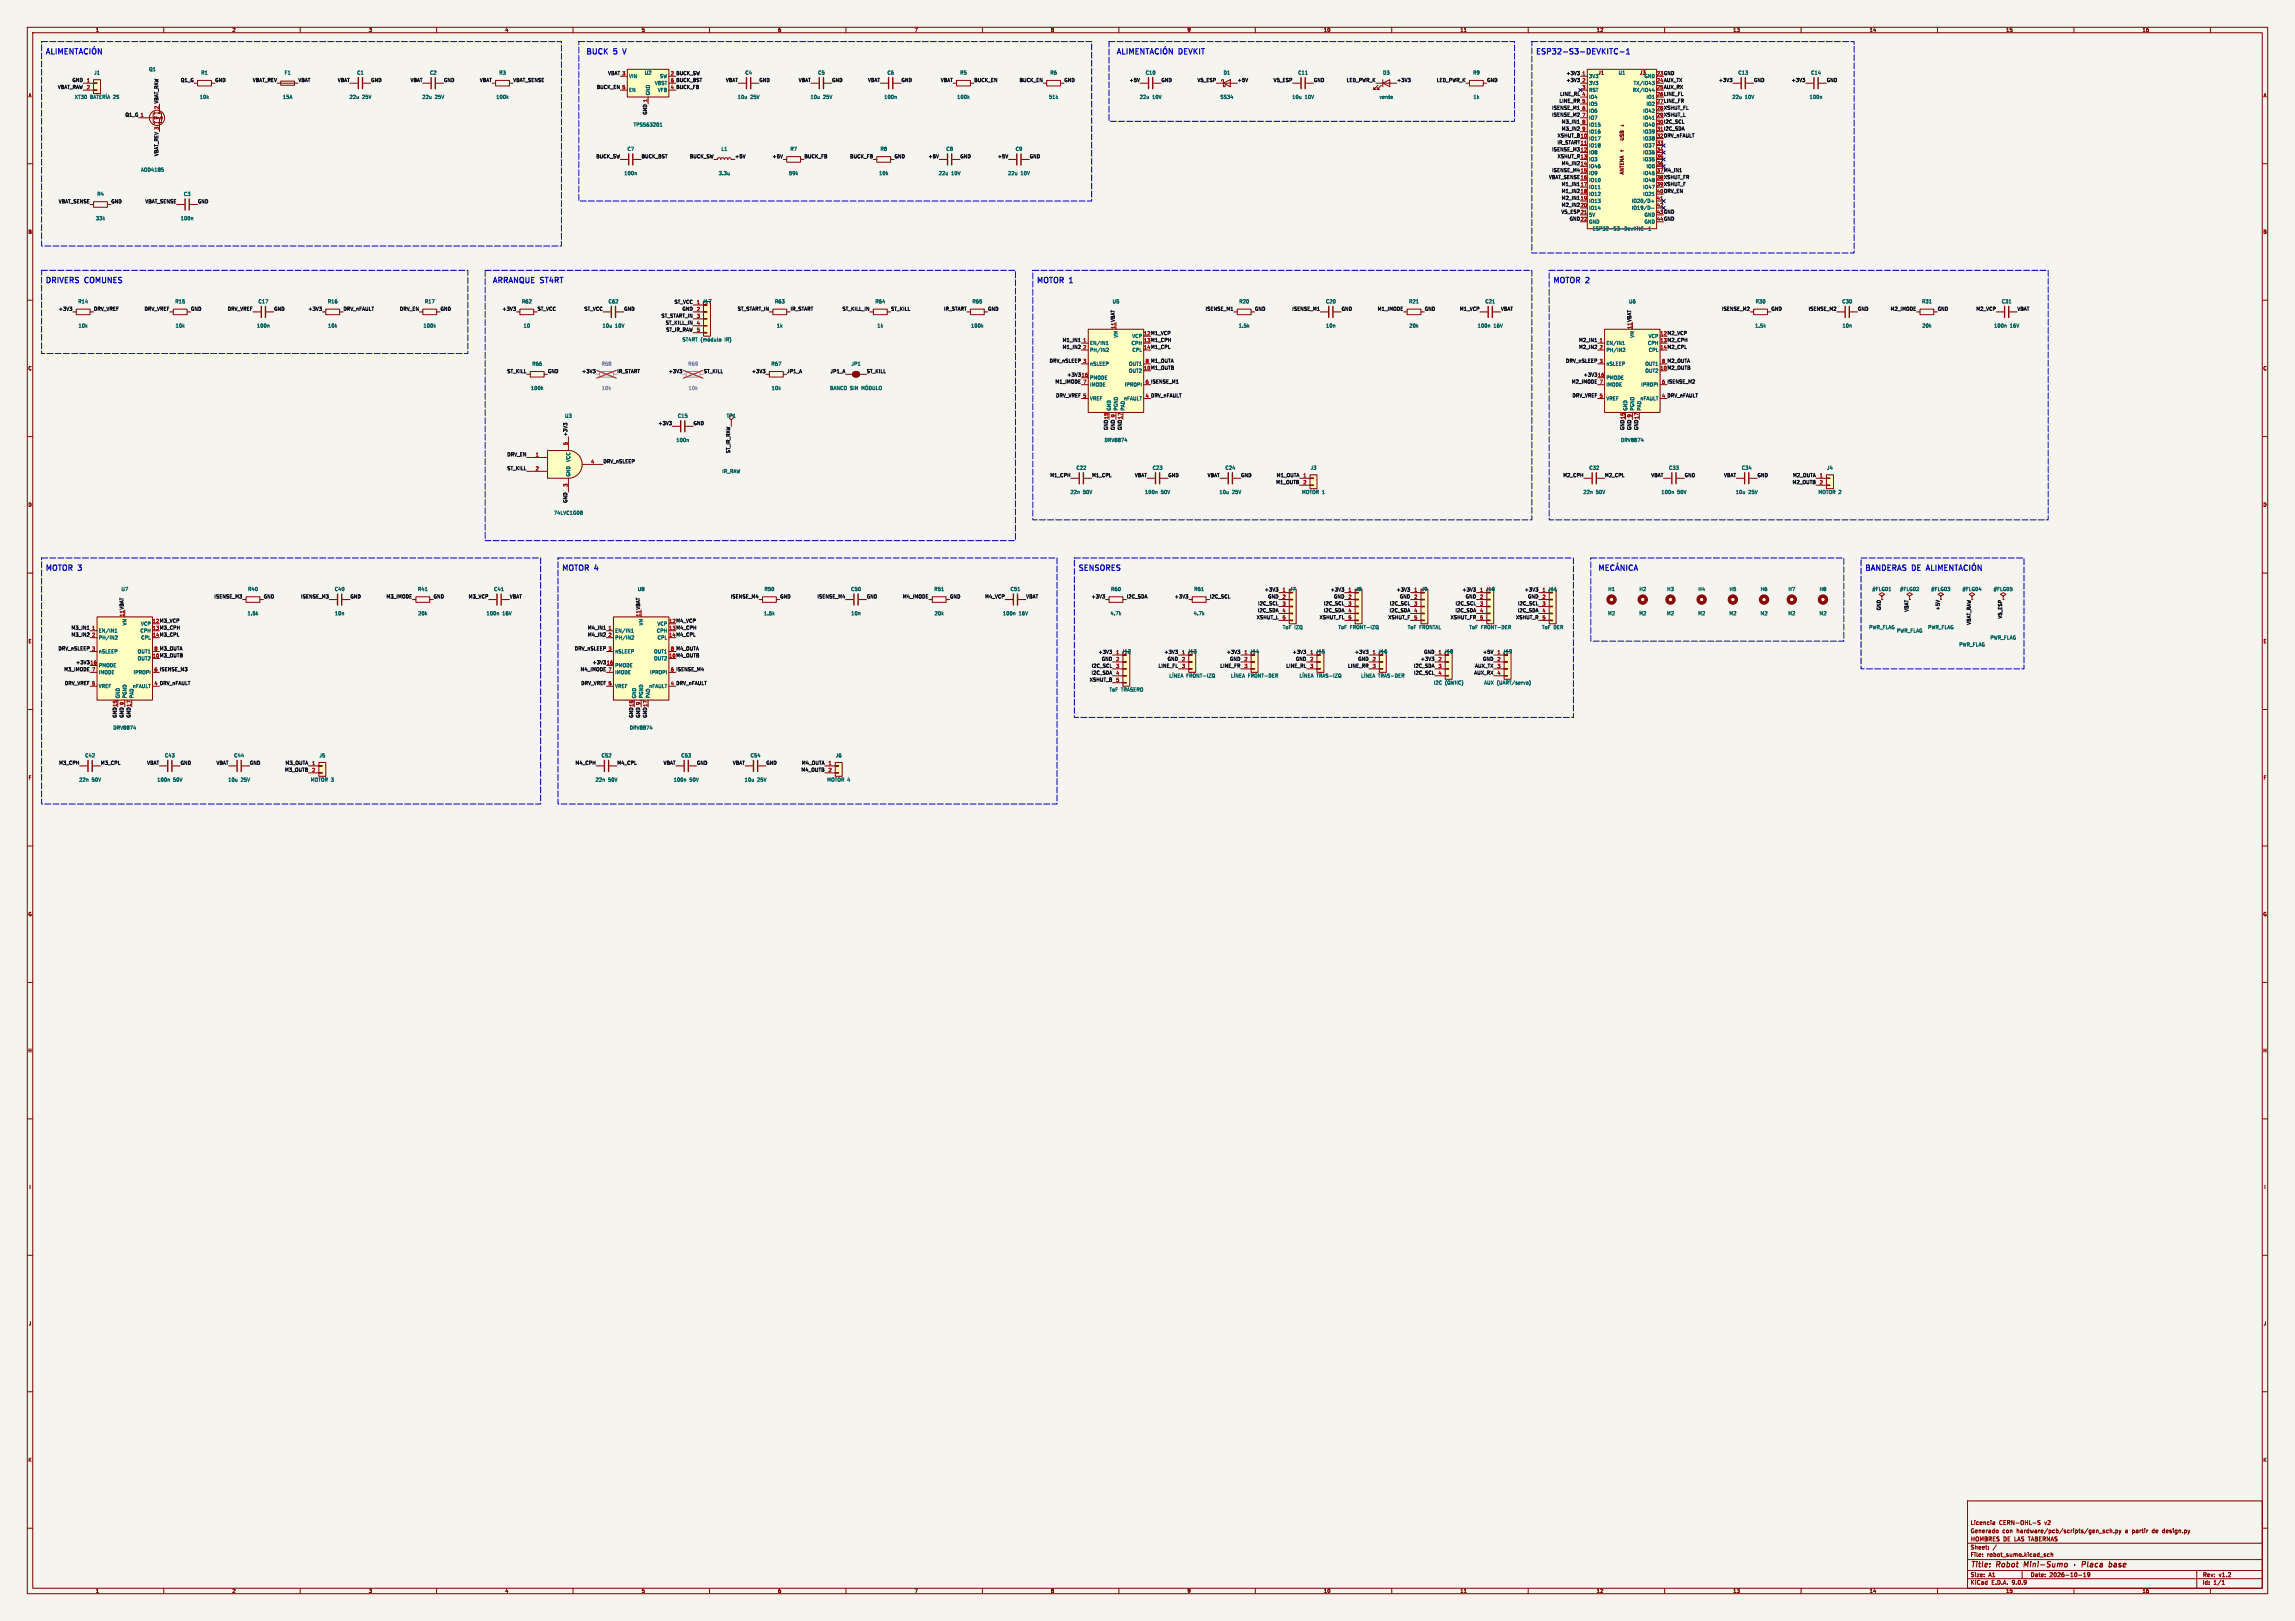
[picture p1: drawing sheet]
<svg xmlns="http://www.w3.org/2000/svg" width="841mm" height="594mm" viewBox="0 0 841 594" stroke-linecap="round" stroke-linejoin="round" font-family="sans-serif">
<defs><g id="words">
<g font-size="2.8" fill="#0000c2">
<text x="214.6" y="20.1">BUCK</text>
<text x="225" y="20.1">5</text>
<text x="229.3" y="20.1">V</text>
<text x="432.1" y="20.1">DEVKIT</text>
<text x="562.6" y="20.1">ESP32-S3-DEVKITC-1</text>
<text x="16.5" y="103.9">DRIVERS</text>
<text x="31.2" y="103.9">COMUNES</text>
<text x="180.3" y="103.9">ARRANQUE ST4RT</text>
<text x="379.7" y="103.9">MOTOR</text>
<text x="392.1" y="103.9">1</text>
<text x="569" y="103.9">MOTOR</text>
<text x="581.3" y="103.9">2</text>
<text x="16.5" y="209.3">MOTOR</text>
<text x="28.8" y="209.3">3</text>
<text x="205.7" y="209.3">MOTOR</text>
<text x="218.1" y="209.3">4</text>
<text x="395" y="209.3">SENSORES</text>
<text x="683.3" y="209.3">BANDERAS DE</text>
</g>
<g font-size="2.8" fill="#840000">
<text x="722" y="574.9">Title:</text>
<text x="731.7" y="574.9">Robot</text>
<text x="742.5" y="574.9">Mini-Sumo</text>
<text x="776.1" y="574.9">base</text>
</g>
<g font-size="2.1" fill="#840000">
<text x="722" y="562">Generado</text>
<text x="722" y="559">Licencia</text>
<text x="732.5" y="559">CERN-OHL-S</text>
<text x="733.7" y="562">con</text>
<text x="739" y="562">hardware/pcb/scripts/gen_sch.py</text>
<text x="749.2" y="559">v2</text>
<text x="779" y="562">a</text>
<text x="781.6" y="562">partir</text>
<text x="789.1" y="562">de</text>
<text x="793" y="562">design.py</text>
<text x="722" y="568">Sheet:</text>
<text x="722" y="565.2">HOMBRES</text>
<text x="734.4" y="565.2">DE</text>
<text x="739" y="565.2">LAS</text>
<text x="744.7" y="565.2">TABERNAS</text>
<text x="722" y="570.7">File:</text>
<text x="728.1" y="570.7">robot_sumo.kicad_sch</text>
<text x="722" y="580.9">KiCad</text>
<text x="722" y="578.1">Size:</text>
<text x="728.7" y="578.1">A1</text>
<text x="729.7" y="580.9">E.D.A.</text>
<text x="737.3" y="580.9">9.0.9</text>
<text x="744" y="578.1">Date:</text>
<text x="751" y="578.1">2026-10-19</text>
<text x="807" y="578.3">Rev:</text>
<text x="807" y="580.9">Id:</text>
<text x="811.1" y="580.9">1/1</text>
<text x="813.4" y="578.3">v1.2</text>
</g>
<g font-size="1.8" fill="#840000">
<text x="35" y="11.9">1</text>
<text x="85" y="11.9">2</text>
<text x="135" y="11.9">3</text>
<text x="185" y="11.9">4</text>
<text x="235" y="11.9">5</text>
<text x="285" y="11.9">6</text>
<text x="335" y="11.9">7</text>
<text x="385" y="11.9">8</text>
<text x="435" y="11.9">9</text>
<text x="485" y="11.9">10</text>
<text x="535" y="11.9">11</text>
<text x="585" y="11.9">12</text>
<text x="635" y="11.9">13</text>
<text x="685" y="11.9">14</text>
<text x="735" y="11.9">15</text>
<text x="785" y="11.9">16</text>
<text x="10.3" y="35.9">A</text>
<text x="829.3" y="35.9">A</text>
<text x="595.2" y="45.9" transform="rotate(-90 595.2 45.9)">þÿ!“</text>
<text x="595.2" y="50.9" transform="rotate(-90 595.2 50.9)">USB</text>
<text x="595.2" y="64.1" transform="rotate(-90 595.2 64.1)">ANTENA þÿ!‘</text>
<text x="10.3" y="85.9">B</text>
<text x="829.2" y="85.9">B</text>
<text x="10.3" y="135.9">C</text>
<text x="829.2" y="135.9">C</text>
<text x="10.3" y="185.9">D</text>
<text x="829.2" y="185.9">D</text>
<text x="10.3" y="235.9">E</text>
<text x="829.3" y="235.9">E</text>
<text x="10.3" y="285.9">F</text>
<text x="829.3" y="285.9">F</text>
<text x="10.3" y="335.9">G</text>
<text x="829.2" y="335.9">G</text>
<text x="10.2" y="385.9">H</text>
<text x="829.2" y="385.9">H</text>
<text x="10.6" y="435.9">I</text>
<text x="829.6" y="435.9">I</text>
<text x="10.4" y="485.9">J</text>
<text x="829.4" y="485.9">J</text>
<text x="10.3" y="535.9">K</text>
<text x="829.2" y="535.9">K</text>
<text x="35" y="583.9">1</text>
<text x="85" y="583.9">2</text>
<text x="135" y="583.9">3</text>
<text x="185" y="583.9">4</text>
<text x="235" y="583.9">5</text>
<text x="285" y="583.9">6</text>
<text x="335" y="583.9">7</text>
<text x="385" y="583.9">8</text>
<text x="435" y="583.9">9</text>
<text x="485" y="583.9">10</text>
<text x="535" y="583.9">11</text>
<text x="585" y="583.9">12</text>
<text x="635" y="583.9">13</text>
<text x="685" y="583.9">14</text>
<text x="735" y="583.9">15</text>
<text x="785" y="583.9">16</text>
</g>
<g font-size="1.8" fill="#006464">
<text x="34.4" y="27.5">J1</text>
<text x="54.5" y="26.3">Q1</text>
<text x="73.6" y="27.5">R1</text>
<text x="104.2" y="27.5">F1</text>
<text x="130.7" y="27.5">C1</text>
<text x="157.4" y="27.5">C2</text>
<text x="182.8" y="27.5">R3</text>
<text x="230.4" y="28.8">VIN</text>
<text x="236.1" y="27.5">U2</text>
<text x="241.7" y="28.8">SW</text>
<text x="273" y="27.5">C4</text>
<text x="299.6" y="27.5">C5</text>
<text x="325" y="27.5">C6</text>
<text x="351.7" y="27.5">R5</text>
<text x="384.7" y="27.5">R6</text>
<text x="419.7" y="27.5">C10</text>
<text x="448.2" y="27.5">D1</text>
<text x="475.6" y="27.5">C11</text>
<text x="506.7" y="27.5">D3</text>
<text x="539.7" y="27.5">R9</text>
<text x="582.2" y="28.8">3V3</text>
<text x="585.5" y="27.5">J1</text>
<text x="593" y="27.5">U1</text>
<text x="600.8" y="27.5">J3</text>
<text x="602.5" y="28.8">GND</text>
<text x="636.9" y="27.5">C13</text>
<text x="663.5" y="27.5">C14</text>
<text x="230.4" y="33.9">EN</text>
<text x="238.4" y="35.1" transform="rotate(-90 238.4 35.1)">GND</text>
<text x="239.9" y="31.3">VBST</text>
<text x="241" y="33.9">VFB</text>
<text x="582.2" y="31.3">3V3</text>
<text x="582.2" y="33.9">RST</text>
<text x="598.2" y="33.9">RX/IO44</text>
<text x="598.5" y="31.3">TX/IO43</text>
<text x="27.3" y="36.4">XT30</text>
<text x="41.6" y="36.4">2S</text>
<text x="73.1" y="36.4">10k</text>
<text x="103.6" y="36.4">15A</text>
<text x="128" y="36.4">22u</text>
<text x="132.7" y="36.4">25V</text>
<text x="154.6" y="36.4">22u</text>
<text x="159.4" y="36.4">25V</text>
<text x="181.7" y="36.4">100k</text>
<text x="270.2" y="36.4">10u</text>
<text x="274.9" y="36.4">25V</text>
<text x="296.9" y="36.4">10u</text>
<text x="301.6" y="36.4">25V</text>
<text x="323.9" y="36.4">100n</text>
<text x="350.6" y="36.4">100k</text>
<text x="384.3" y="36.4">51k</text>
<text x="417.5" y="36.4">22u</text>
<text x="422.3" y="36.4">10V</text>
<text x="447.1" y="36.4">SS34</text>
<text x="473.4" y="36.4">10u</text>
<text x="478.1" y="36.4">10V</text>
<text x="505.4" y="36.4">verde</text>
<text x="539.8" y="36.4">1k</text>
<text x="582.2" y="36.4">IO4</text>
<text x="582.2" y="39">IO5</text>
<text x="582.2" y="41.5">IO6</text>
<text x="602" y="41.5">IO42</text>
<text x="603.2" y="36.4">IO1</text>
<text x="603.2" y="39">IO2</text>
<text x="634.7" y="36.4">22u</text>
<text x="639.4" y="36.4">10V</text>
<text x="663" y="36.4">100n</text>
<text x="232" y="46.6">TPS563201</text>
<text x="582.2" y="44">IO7</text>
<text x="582.2" y="46.6">IO15</text>
<text x="602" y="44">IO41</text>
<text x="602" y="46.6">IO40</text>
<text x="582.2" y="49.1">IO16</text>
<text x="582.2" y="51.7">IO17</text>
<text x="602" y="49.1">IO39</text>
<text x="602" y="51.7">IO38</text>
<text x="229.8" y="55.5">C7</text>
<text x="264.2" y="55.5">L1</text>
<text x="289.5" y="55.5">R7</text>
<text x="322.5" y="55.5">R8</text>
<text x="346.6" y="55.5">C8</text>
<text x="372" y="55.5">C9</text>
<text x="582.2" y="54.2">IO18</text>
<text x="582.2" y="56.7">IO8</text>
<text x="582.2" y="59.3">IO3</text>
<text x="602" y="54.2">IO37</text>
<text x="602" y="56.7">IO36</text>
<text x="602" y="59.3">IO35</text>
<text x="51.5" y="63.1">AOD4185</text>
<text x="228.6" y="64.4">100n</text>
<text x="263.2" y="64.4">3.3u</text>
<text x="289" y="64.4">59k</text>
<text x="322" y="64.4">10k</text>
<text x="343.9" y="64.4">22u</text>
<text x="348.6" y="64.4">10V</text>
<text x="369.3" y="64.4">22u</text>
<text x="374" y="64.4">10V</text>
<text x="582.2" y="61.8">IO46</text>
<text x="582.2" y="64.4">IO9</text>
<text x="602" y="64.4">IO45</text>
<text x="603.2" y="61.8">IO0</text>
<text x="35.5" y="72">R4</text>
<text x="67.2" y="72">C3</text>
<text x="582.2" y="66.9">IO10</text>
<text x="582.2" y="69.4">IO11</text>
<text x="582.2" y="72">IO12</text>
<text x="602" y="66.9">IO48</text>
<text x="602" y="69.4">IO47</text>
<text x="602" y="72">IO21</text>
<text x="582.2" y="74.5">IO13</text>
<text x="582.2" y="77.1">IO14</text>
<text x="597.8" y="74.5">IO20/D+</text>
<text x="597.8" y="77.1">IO19/D-</text>
<text x="35" y="80.9">33k</text>
<text x="66.1" y="80.9">100n</text>
<text x="582.2" y="79.6">5V</text>
<text x="582.2" y="82.1">GND</text>
<text x="602.5" y="79.6">GND</text>
<text x="602.5" y="82.1">GND</text>
<text x="583.5" y="84.7">ESP32-S3-DevKitC-1</text>
<text x="28.5" y="111.4">R14</text>
<text x="64.1" y="111.4">R15</text>
<text x="94.6" y="111.4">C17</text>
<text x="120" y="111.4">R16</text>
<text x="155.5" y="111.4">R17</text>
<text x="191.1" y="111.4">R62</text>
<text x="222.8" y="111.4">C62</text>
<text x="283.8" y="111.4">R63</text>
<text x="320.6" y="111.4">R64</text>
<text x="356.2" y="111.4">R65</text>
<text x="407.6" y="111.4">U5</text>
<text x="454" y="111.4">R20</text>
<text x="485.7" y="111.4">C20</text>
<text x="516.2" y="111.4">R21</text>
<text x="544.2" y="111.4">C21</text>
<text x="596.8" y="111.4">U6</text>
<text x="643.2" y="111.4">R30</text>
<text x="675" y="111.4">C30</text>
<text x="704.2" y="111.4">R31</text>
<text x="733.4" y="111.4">C31</text>
<text x="28.7" y="120.2">10k</text>
<text x="64.2" y="120.2">10k</text>
<text x="94" y="120.2">100n</text>
<text x="120.1" y="120.2">10k</text>
<text x="155.1" y="120.2">100k</text>
<text x="191.7" y="120.2">10</text>
<text x="220.7" y="120.2">10u</text>
<text x="225.4" y="120.2">10V</text>
<text x="265.7" y="125.3">IR)</text>
<text x="284.5" y="120.2">1k</text>
<text x="321.4" y="120.2">1k</text>
<text x="355.7" y="120.2">100k</text>
<text x="409.8" y="123.9" transform="rotate(-90 409.8 123.9)">VM</text>
<text x="414.8" y="124.1">VCP</text>
<text x="453.8" y="120.2">1.5k</text>
<text x="485.8" y="120.2">10n</text>
<text x="516.3" y="120.2">20k</text>
<text x="541.4" y="120.2">100n</text>
<text x="547.3" y="120.2">16V</text>
<text x="599" y="123.9" transform="rotate(-90 599 123.9)">VM</text>
<text x="604" y="124.1">VCP</text>
<text x="643" y="120.2">1.5k</text>
<text x="675" y="120.2">10n</text>
<text x="704.3" y="120.2">20k</text>
<text x="730.6" y="120.2">100n</text>
<text x="736.6" y="120.2">16V</text>
<text x="399.3" y="126.6">EN/IN1</text>
<text x="399.3" y="129.1">PH/IN2</text>
<text x="414.5" y="126.6">CPH</text>
<text x="414.8" y="129.1">CPL</text>
<text x="588.5" y="126.6">EN/IN1</text>
<text x="588.5" y="129.1">PH/IN2</text>
<text x="603.7" y="126.6">CPH</text>
<text x="604.1" y="129.1">CPL</text>
<text x="194.9" y="134.2">R66</text>
<text x="282.5" y="134.2">R67</text>
<text x="311.9" y="134.2">JP1</text>
<text x="399.3" y="134.2">nSLEEP</text>
<text x="413.6" y="134.2">OUT1</text>
<text x="413.6" y="136.8">OUT2</text>
<text x="588.5" y="134.2">nSLEEP</text>
<text x="602.8" y="134.2">OUT1</text>
<text x="602.8" y="136.8">OUT2</text>
<text x="194.4" y="143.1">100k</text>
<text x="282.7" y="143.1">10k</text>
<text x="304" y="143.1">BANCO SIN</text>
<text x="399.3" y="139.3">PMODE</text>
<text x="399.3" y="141.8">IMODE</text>
<text x="412" y="141.8">IPROPI</text>
<text x="588.5" y="139.3">PMODE</text>
<text x="588.5" y="141.8">IMODE</text>
<text x="601.3" y="141.8">IPROPI</text>
<text x="399.3" y="146.9">VREF</text>
<text x="411.7" y="146.9">nFAULT</text>
<text x="588.5" y="146.9">VREF</text>
<text x="601" y="146.9">nFAULT</text>
<text x="206.9" y="153.3">U3</text>
<text x="248.2" y="153.3">C15</text>
<text x="266.1" y="153.3">TP1</text>
<text x="407.3" y="150.6" transform="rotate(-90 407.3 150.6)">GND</text>
<text x="409.8" y="150.6" transform="rotate(-90 409.8 150.6)">PGND</text>
<text x="412.3" y="150.6" transform="rotate(-90 412.3 150.6)">PAD</text>
<text x="596.5" y="150.6" transform="rotate(-90 596.5 150.6)">GND</text>
<text x="599" y="150.6" transform="rotate(-90 599 150.6)">PGND</text>
<text x="601.6" y="150.6" transform="rotate(-90 601.6 150.6)">PAD</text>
<text x="247.7" y="162.2">100n</text>
<text x="404.6" y="162.2">DRV8874</text>
<text x="593.8" y="162.2">DRV8874</text>
<text x="209.1" y="169.4" transform="rotate(-90 209.1 169.4)">VCC</text>
<text x="264.5" y="173.6">IR_RAW</text>
<text x="394.3" y="172.3">C22</text>
<text x="422.2" y="172.3">C23</text>
<text x="448.9" y="172.3">C24</text>
<text x="480.1" y="172.3">J3</text>
<text x="582.3" y="172.3">C32</text>
<text x="611.5" y="172.3">C33</text>
<text x="638.1" y="172.3">C34</text>
<text x="669.4" y="172.3">J4</text>
<text x="209.1" y="174.8" transform="rotate(-90 209.1 174.8)">GND</text>
<text x="392.1" y="181.2">22n</text>
<text x="396.9" y="181.2">50V</text>
<text x="419.5" y="181.2">100n</text>
<text x="425.4" y="181.2">50V</text>
<text x="446.7" y="181.2">10u</text>
<text x="451.5" y="181.2">25V</text>
<text x="477" y="181.2">MOTOR 1</text>
<text x="580.1" y="181.2">22n</text>
<text x="584.8" y="181.2">50V</text>
<text x="608.7" y="181.2">100n</text>
<text x="614.6" y="181.2">50V</text>
<text x="636" y="181.2">10u</text>
<text x="640.7" y="181.2">25V</text>
<text x="666.2" y="181.2">MOTOR 2</text>
<text x="202.8" y="188.8">74LVC1G08</text>
<text x="44.3" y="216.8">U7</text>
<text x="90.8" y="216.8">R40</text>
<text x="122.5" y="216.8">C40</text>
<text x="153" y="216.8">R41</text>
<text x="180.9" y="216.8">C41</text>
<text x="233.6" y="216.8">U8</text>
<text x="280" y="216.8">R50</text>
<text x="311.7" y="216.8">C50</text>
<text x="342.2" y="216.8">R51</text>
<text x="370.2" y="216.8">C51</text>
<text x="407" y="216.8">R60</text>
<text x="437.5" y="216.8">R61</text>
<text x="472.5" y="216.8">J7</text>
<text x="496.6" y="216.8">J8</text>
<text x="520.8" y="216.8">J9</text>
<text x="542.2" y="216.9">1 J10</text>
<text x="565.1" y="216.9">1 J11</text>
<text x="589.2" y="216.8">H1</text>
<text x="600.6" y="216.8">H2</text>
<text x="610.8" y="216.8">H3</text>
<text x="622.2" y="216.8">H4</text>
<text x="633.6" y="216.8">H5</text>
<text x="645.1" y="216.8">H6</text>
<text x="655.2" y="216.8">H7</text>
<text x="666.6" y="216.8">H8</text>
<text x="686" y="216.8">#FLG01</text>
<text x="696.1" y="216.8">#FLG02</text>
<text x="707.6" y="216.8">#FLG03</text>
<text x="719" y="216.8">#FLG04</text>
<text x="730.4" y="216.8">#FLG05</text>
<text x="90.6" y="225.7">1.5k</text>
<text x="122.6" y="225.7">10n</text>
<text x="153.1" y="225.7">20k</text>
<text x="178.2" y="225.7">100n</text>
<text x="184.1" y="225.7">16V</text>
<text x="279.8" y="225.7">1.5k</text>
<text x="311.8" y="225.7">10n</text>
<text x="342.3" y="225.7">20k</text>
<text x="367.4" y="225.7">100n</text>
<text x="373.3" y="225.7">16V</text>
<text x="406.8" y="225.7">4.7k</text>
<text x="437.3" y="225.7">4.7k</text>
<text x="589.1" y="225.7">M2</text>
<text x="600.5" y="225.7">M2</text>
<text x="610.7" y="225.7">M2</text>
<text x="622.1" y="225.7">M2</text>
<text x="633.6" y="225.7">M2</text>
<text x="645" y="225.7">M2</text>
<text x="655.2" y="225.7">M2</text>
<text x="666.6" y="225.7">M2</text>
<text x="36.1" y="232">EN/IN1</text>
<text x="46.6" y="229.3" transform="rotate(-90 46.6 229.3)">VM</text>
<text x="51.3" y="232">CPH</text>
<text x="51.5" y="229.5">VCP</text>
<text x="225.3" y="232">EN/IN1</text>
<text x="235.8" y="229.3" transform="rotate(-90 235.8 229.3)">VM</text>
<text x="240.5" y="232">CPH</text>
<text x="240.8" y="229.5">VCP</text>
<text x="469.9" y="230.7">ToF IZQ</text>
<text x="490.3" y="230.7">ToF FRONT-IZQ</text>
<text x="515.7" y="230.7">ToF FRONTAL</text>
<text x="538.3" y="230.7">ToF FRONT-DER</text>
<text x="564.9" y="230.7">ToF DER</text>
<text x="684.8" y="230.7">PWR_FLAG</text>
<text x="695" y="232">PWR_FLAG</text>
<text x="706.4" y="230.7">PWR_FLAG</text>
<text x="36.1" y="234.5">PH/IN2</text>
<text x="36.1" y="239.6">nSLEEP</text>
<text x="50.3" y="239.6">OUT1</text>
<text x="51.6" y="234.5">CPL</text>
<text x="225.3" y="234.5">PH/IN2</text>
<text x="225.3" y="239.6">nSLEEP</text>
<text x="239.6" y="239.6">OUT1</text>
<text x="240.8" y="234.5">CPL</text>
<text x="408.9" y="239.8">1 J12</text>
<text x="433" y="239.8">1 J13</text>
<text x="455.9" y="239.8">1 J14</text>
<text x="480" y="239.8">1 J15</text>
<text x="502.8" y="239.8">1 J16</text>
<text x="527" y="239.8">1 J18</text>
<text x="548.6" y="239.8">1 J19</text>
<text x="717.8" y="237.1">PWR_FLAG</text>
<text x="729.2" y="234.5">PWR_FLAG</text>
<text x="36.1" y="244.7">PMODE</text>
<text x="50.3" y="242.2">OUT2</text>
<text x="225.3" y="244.7">PMODE</text>
<text x="239.6" y="242.2">OUT2</text>
<text x="36.1" y="247.2">IMODE</text>
<text x="48.8" y="247.2">IPROPI</text>
<text x="225.3" y="247.2">IMODE</text>
<text x="238" y="247.2">IPROPI</text>
<text x="434.7" y="248.5">FRONT-IZQ</text>
<text x="457.3" y="248.5">FRONT-DER</text>
<text x="482.4" y="248.5">TRAS-IZQ</text>
<text x="505" y="248.5">TRAS-DER</text>
<text x="525.3" y="251.1">I2C</text>
<text x="529.5" y="251.1">(QWIIC)</text>
<text x="543.7" y="251.1">AUX (UART/servo)</text>
<text x="36.1" y="252.3">VREF</text>
<text x="44" y="256" transform="rotate(-90 44 256)">GND</text>
<text x="46.6" y="256" transform="rotate(-90 46.6 256)">PGND</text>
<text x="48.5" y="252.3">nFAULT</text>
<text x="49.1" y="256" transform="rotate(-90 49.1 256)">PAD</text>
<text x="225.3" y="252.3">VREF</text>
<text x="233.3" y="256" transform="rotate(-90 233.3 256)">GND</text>
<text x="235.8" y="256" transform="rotate(-90 235.8 256)">PGND</text>
<text x="237.7" y="252.3">nFAULT</text>
<text x="238.4" y="256" transform="rotate(-90 238.4 256)">PAD</text>
<text x="406.4" y="253.6">ToF TRASERO</text>
<text x="41.4" y="267.6">DRV8874</text>
<text x="230.6" y="267.6">DRV8874</text>
<text x="31.1" y="277.7">C42</text>
<text x="60.3" y="277.7">C43</text>
<text x="85.7" y="277.7">C44</text>
<text x="116.9" y="277.7">J5</text>
<text x="220.3" y="277.7">C52</text>
<text x="249.5" y="277.7">C53</text>
<text x="274.9" y="277.7">C54</text>
<text x="306.1" y="277.7">J6</text>
<text x="28.9" y="286.6">22n</text>
<text x="33.6" y="286.6">50V</text>
<text x="57.5" y="286.6">100n</text>
<text x="63.5" y="286.6">50V</text>
<text x="83.5" y="286.6">10u</text>
<text x="88.2" y="286.6">25V</text>
<text x="113.7" y="286.6">MOTOR 3</text>
<text x="218.1" y="286.6">22n</text>
<text x="222.9" y="286.6">50V</text>
<text x="246.7" y="286.6">100n</text>
<text x="252.7" y="286.6">50V</text>
<text x="272.7" y="286.6">10u</text>
<text x="277.5" y="286.6">25V</text>
<text x="303" y="286.6">MOTOR 4</text>
</g>
<g font-size="1.8" fill="#0f0f0f">
<text x="222.7" y="27.6">VBAT 3</text>
<text x="245.7" y="27.7">2 BUCK_SW</text>
<text x="573.8" y="27.6">+3V3</text>
<text x="607" y="27.7">23 GND</text>
<text x="21.1" y="32.7">VBAT_RAW 2</text>
<text x="26.4" y="30.1">GND</text>
<text x="66.1" y="30.1">Q1_G</text>
<text x="78.7" y="30.1">GND</text>
<text x="92.5" y="30.1">VBAT_REV</text>
<text x="109.2" y="30.1">VBAT</text>
<text x="123.7" y="30.1">VBAT</text>
<text x="135.9" y="30.1">GND</text>
<text x="150.3" y="30.1">VBAT</text>
<text x="162.6" y="30.1">GND</text>
<text x="175.7" y="30.1">VBAT</text>
<text x="188" y="30.1">VBAT_SENSE</text>
<text x="218.5" y="32.7">BUCK_EN 5</text>
<text x="245.7" y="30.2">6 BUCK_BST</text>
<text x="245.7" y="32.8">4 BUCK_FB</text>
<text x="265.9" y="30.1">VBAT</text>
<text x="278.1" y="30.1">GND</text>
<text x="292.6" y="30.1">VBAT</text>
<text x="304.8" y="30.1">GND</text>
<text x="318" y="30.1">VBAT</text>
<text x="330.2" y="30.1">GND</text>
<text x="344.6" y="30.1">VBAT</text>
<text x="356.9" y="30.1">BUCK_EN</text>
<text x="373.5" y="30.1">BUCK_EN</text>
<text x="389.9" y="30.1">GND</text>
<text x="413.8" y="30.1">+5V</text>
<text x="425.4" y="30.1">GND</text>
<text x="438.7" y="30.1">V5_ESP</text>
<text x="453.4" y="30.1">+5V</text>
<text x="466.6" y="30.1">V5_ESP</text>
<text x="481.3" y="30.1">GND</text>
<text x="493.3" y="30.1">LED_PWR_K</text>
<text x="511.8" y="30.1">+3V3</text>
<text x="526.4" y="30.1">LED_PWR_K</text>
<text x="544.8" y="30.1">GND</text>
<text x="571.5" y="35.2">LINE_RL 4</text>
<text x="573.8" y="30.1">+3V3</text>
<text x="607" y="30.2">24 AUX_TX</text>
<text x="607" y="32.8">25 AUX_RX</text>
<text x="607" y="35.3">26 LINE_FL</text>
<text x="629.7" y="30.1">+3V3</text>
<text x="642.6" y="30.1">GND</text>
<text x="656.4" y="30.1">+3V3</text>
<text x="669.3" y="30.1">GND</text>
<text x="58.2" y="40.1" transform="rotate(-90 58.2 40.1)">2 VBAT_RAW</text>
<text x="568.6" y="40.3">ISENSE_M1</text>
<text x="571.3" y="37.8">LINE_RR 5</text>
<text x="607" y="37.8">27 LINE_FR</text>
<text x="607" y="40.4">28 XSHUT_FL</text>
<text x="45.8" y="42.8">Q1_G 1</text>
<text x="237.1" y="42.2" transform="rotate(-90 237.1 42.2)">GND 1</text>
<text x="568.6" y="42.8">ISENSE_M2</text>
<text x="572.1" y="47.9">M3_IN2</text>
<text x="572.1" y="45.4">M3_IN1</text>
<text x="607" y="42.9">29 XSHUT_L</text>
<text x="607" y="45.5">30 I2C_SCL</text>
<text x="570.6" y="53">IR_START11</text>
<text x="570.6" y="50.5">XSHUT_B10</text>
<text x="607" y="48">31 I2C_SDA</text>
<text x="607" y="50.5">32 DRV_nFAULT</text>
<text x="58.1" y="57.4" transform="rotate(-90 58.1 57.4)">VBAT_REV 3</text>
<text x="218.4" y="58.1">BUCK_SW</text>
<text x="234.9" y="58.1">BUCK_BST</text>
<text x="252.6" y="58.1">BUCK_SW</text>
<text x="269.2" y="58.1">+5V</text>
<text x="282.9" y="58.1">+5V</text>
<text x="294.6" y="58.1">BUCK_FB</text>
<text x="311.4" y="58.1">BUCK_FB</text>
<text x="327.7" y="58.1">GND</text>
<text x="340.1" y="58.1">+5V</text>
<text x="351.8" y="58.1">GND</text>
<text x="365.5" y="58.1">+5V</text>
<text x="377.2" y="58.1">GND</text>
<text x="568.6" y="55.5">ISENSE_M3</text>
<text x="570.6" y="58.1">XSHUT_R13</text>
<text x="579.1" y="55.6">12</text>
<text x="567.5" y="65.7">VBAT_SENSE16</text>
<text x="568.6" y="63.2">ISENSE_M4</text>
<text x="572.1" y="60.6">M4_IN2</text>
<text x="579.1" y="60.7">14</text>
<text x="579.1" y="63.2">15</text>
<text x="607" y="63.2">37 M4_IN1</text>
<text x="607" y="65.8">38 XSHUT_FR</text>
<text x="572.1" y="68.2">M1_IN1</text>
<text x="572.1" y="70.8">M1_IN2</text>
<text x="579.1" y="70.9">18</text>
<text x="607" y="68.3">39 XSHUT_F</text>
<text x="607" y="70.9">40 DRV_EN</text>
<text x="21.4" y="74.6">VBAT_SENSE</text>
<text x="40.6" y="74.6">GND</text>
<text x="53.1" y="74.6">VBAT_SENSE</text>
<text x="72.4" y="74.6">GND</text>
<text x="572.1" y="73.3">M2_IN1</text>
<text x="572.1" y="75.9">M2_IN2</text>
<text x="579.1" y="75.9">20</text>
<text x="572" y="78.4">V5_ESP 21</text>
<text x="575" y="80.9">GND22</text>
<text x="607" y="78.5">43 GND</text>
<text x="607" y="81">44 GND</text>
<text x="21.4" y="114">+3V3</text>
<text x="34.3" y="114">DRV_VREF</text>
<text x="52.8" y="114">DRV_VREF</text>
<text x="69.8" y="114">GND</text>
<text x="83.3" y="114">DRV_VREF</text>
<text x="100.3" y="114">GND</text>
<text x="112.8" y="114">+3V3</text>
<text x="125.7" y="114">DRV_nFAULT</text>
<text x="146.4" y="114">DRV_EN</text>
<text x="161.3" y="114">GND</text>
<text x="183.9" y="114">+3V3</text>
<text x="196.8" y="114">ST_VCC</text>
<text x="214" y="114">ST_VCC</text>
<text x="228.6" y="114">GND</text>
<text x="247" y="111.4">ST_VCC 1 J17</text>
<text x="249.9" y="114">GND</text>
<text x="270.2" y="114">ST_START_IN</text>
<text x="289.6" y="114">IR_START</text>
<text x="308.6" y="114">ST_KILL_IN</text>
<text x="326.4" y="114">ST_KILL</text>
<text x="345.8" y="114">IR_START</text>
<text x="361.9" y="114">GND</text>
<text x="441.6" y="114">ISENSE_M1</text>
<text x="459.7" y="114">GND</text>
<text x="473.4" y="114">ISENSE_M1</text>
<text x="491.5" y="114">GND</text>
<text x="504.7" y="114">M1_IMODE</text>
<text x="522" y="114">GND</text>
<text x="534.8" y="114">M1_VCP</text>
<text x="549.9" y="114">VBAT</text>
<text x="630.9" y="114">ISENSE_M2</text>
<text x="649" y="114">GND</text>
<text x="662.6" y="114">ISENSE_M2</text>
<text x="680.7" y="114">GND</text>
<text x="692.7" y="114">M2_IMODE</text>
<text x="709.9" y="114">GND</text>
<text x="724.1" y="114">M2_VCP</text>
<text x="739.1" y="114">VBAT</text>
<text x="242.2" y="116.5">ST_START_IN 3</text>
<text x="243.8" y="119">ST_KILL_IN</text>
<text x="244" y="121.6">ST_IR_RAW 5</text>
<text x="389.3" y="125.4">M1_IN1</text>
<text x="408.7" y="120.7" transform="rotate(-90 408.7 120.7)">11 VBAT</text>
<text x="419.1" y="122.9">12 M1_VCP</text>
<text x="419.1" y="125.5">13 M1_CPH</text>
<text x="578.5" y="125.4">M2_IN1</text>
<text x="597.9" y="120.7" transform="rotate(-90 597.9 120.7)">11 VBAT</text>
<text x="608.3" y="122.9">12 M2_VCP</text>
<text x="608.3" y="125.5">13 M2_CPH</text>
<text x="389.3" y="127.9">M1_IN2</text>
<text x="419.1" y="128">14 M1_CPL</text>
<text x="578.5" y="127.9">M2_IN2</text>
<text x="608.3" y="128">14 M2_CPL</text>
<text x="185.8" y="136.8">ST_KILL</text>
<text x="200.7" y="136.8">GND</text>
<text x="213.2" y="136.8">+3V3</text>
<text x="226.1" y="136.8">IR_START</text>
<text x="244.9" y="136.8">+3V3</text>
<text x="257.8" y="136.8">ST_KILL</text>
<text x="275.4" y="136.8">+3V3</text>
<text x="288.3" y="136.8">JP1_A</text>
<text x="304.2" y="136.8">JP1_A</text>
<text x="317.5" y="136.8">ST_KILL</text>
<text x="384.5" y="133">DRV_nSLEEP 3</text>
<text x="419.1" y="135.6">10 M1_OUTB</text>
<text x="419.7" y="133.1">8 M1_OUTA</text>
<text x="573.7" y="133">DRV_nSLEEP 3</text>
<text x="608.3" y="135.6">10 M2_OUTB</text>
<text x="608.9" y="133.1">8 M2_OUTA</text>
<text x="386.6" y="140.6">M1_IMODE 7</text>
<text x="391" y="138.1">+3V3</text>
<text x="396.2" y="138.2">16</text>
<text x="419.7" y="140.7">6 ISENSE_M1</text>
<text x="575.8" y="140.6">M2_IMODE 7</text>
<text x="580.2" y="138.1">+3V3</text>
<text x="585.4" y="138.2">16</text>
<text x="608.9" y="140.7">6 ISENSE_M2</text>
<text x="386.8" y="145.7">DRV_VREF 5</text>
<text x="419.7" y="145.8">4 DRV_nFAULT</text>
<text x="576.1" y="145.7">DRV_VREF 5</text>
<text x="608.9" y="145.8">4 DRV_nFAULT</text>
<text x="241.1" y="155.9">+3V3</text>
<text x="254" y="155.9">GND</text>
<text x="207.9" y="160" transform="rotate(-90 207.9 160)">+3V3</text>
<text x="406.1" y="157.7" transform="rotate(-90 406.1 157.7)">GND15</text>
<text x="408.6" y="157.7" transform="rotate(-90 408.6 157.7)">GND 9</text>
<text x="411.1" y="157.7" transform="rotate(-90 411.1 157.7)">GND17</text>
<text x="595.3" y="157.7" transform="rotate(-90 595.3 157.7)">GND15</text>
<text x="597.8" y="157.7" transform="rotate(-90 597.8 157.7)">GND 9</text>
<text x="600.4" y="157.7" transform="rotate(-90 600.4 157.7)">GND17</text>
<text x="185.8" y="167.3">DRV_EN</text>
<text x="267.6" y="166.2" transform="rotate(-90 267.6 166.2)">ST_IR_RAW</text>
<text x="185.8" y="172.4">ST_KILL</text>
<text x="221" y="169.8">DRV_nSLEEP</text>
<text x="384.7" y="174.9">M1_CPH</text>
<text x="400" y="174.9">M1_CPL</text>
<text x="415.8" y="174.9">VBAT</text>
<text x="428" y="174.9">GND</text>
<text x="442.4" y="174.9">VBAT</text>
<text x="454.7" y="174.9">GND</text>
<text x="467.5" y="177.5">M1_OUTB</text>
<text x="467.7" y="174.9">M1_OUTA</text>
<text x="572.7" y="174.9">M2_CPH</text>
<text x="588" y="174.9">M2_CPL</text>
<text x="605" y="174.9">VBAT</text>
<text x="617.2" y="174.9">GND</text>
<text x="631.7" y="174.9">VBAT</text>
<text x="643.9" y="174.9">GND</text>
<text x="656.7" y="177.5">M2_OUTB</text>
<text x="656.9" y="174.9">M2_OUTA</text>
<text x="207.9" y="184.4" transform="rotate(-90 207.9 184.4)">GND</text>
<text x="78.4" y="219.4">ISENSE_M3</text>
<text x="96.5" y="219.4">GND</text>
<text x="110.2" y="219.4">ISENSE_M3</text>
<text x="128.3" y="219.4">GND</text>
<text x="141.5" y="219.4">M3_IMODE</text>
<text x="158.7" y="219.4">GND</text>
<text x="171.6" y="219.4">M3_VCP</text>
<text x="186.7" y="219.4">VBAT</text>
<text x="267.6" y="219.4">ISENSE_M4</text>
<text x="285.8" y="219.4">GND</text>
<text x="299.4" y="219.4">ISENSE_M4</text>
<text x="317.5" y="219.4">GND</text>
<text x="330.7" y="219.4">M4_IMODE</text>
<text x="348" y="219.4">GND</text>
<text x="360.8" y="219.4">M4_VCP</text>
<text x="375.9" y="219.4">VBAT</text>
<text x="399.8" y="219.4">+3V3</text>
<text x="412.7" y="219.4">I2C_SDA</text>
<text x="430.3" y="219.4">+3V3</text>
<text x="443.2" y="219.4">I2C_SCL</text>
<text x="460.9" y="221.9">I2C_SCL</text>
<text x="463.3" y="216.8">+3V3</text>
<text x="464.6" y="219.4">GND</text>
<text x="485" y="221.9">I2C_SCL</text>
<text x="487.5" y="216.8">+3V3</text>
<text x="488.7" y="219.4">GND</text>
<text x="509.1" y="221.9">I2C_SCL</text>
<text x="511.6" y="216.8">+3V3</text>
<text x="512.8" y="219.4">GND</text>
<text x="533.3" y="221.9">I2C_SCL</text>
<text x="535.7" y="216.8">+3V3</text>
<text x="536.9" y="219.4">GND</text>
<text x="556.1" y="221.9">I2C_SCL</text>
<text x="558.6" y="216.8">+3V3</text>
<text x="559.8" y="219.4">GND</text>
<text x="45.5" y="226.1" transform="rotate(-90 45.5 226.1)">11 VBAT</text>
<text x="234.7" y="226.1" transform="rotate(-90 234.7 226.1)">11 VBAT</text>
<text x="460.4" y="227">XSHUT_L</text>
<text x="460.8" y="224.4">I2C_SDA</text>
<text x="483.4" y="227">XSHUT_FL</text>
<text x="484.9" y="224.4">I2C_SDA</text>
<text x="508.6" y="227">XSHUT_F</text>
<text x="509.1" y="224.4">I2C_SDA</text>
<text x="531.4" y="227">XSHUT_FR</text>
<text x="533.2" y="224.4">I2C_SDA</text>
<text x="555.4" y="227">XSHUT_R</text>
<text x="556.1" y="224.4">I2C_SDA</text>
<text x="689.3" y="223.8" transform="rotate(-90 689.3 223.8)">GND</text>
<text x="699.4" y="224.3" transform="rotate(-90 699.4 224.3)">VBAT</text>
<text x="710.9" y="223.8" transform="rotate(-90 710.9 223.8)">+5V</text>
<text x="733.7" y="226.8" transform="rotate(-90 733.7 226.8)">V5_ESP</text>
<text x="26" y="233.3">M3_IN2</text>
<text x="26" y="230.8">M3_IN1</text>
<text x="55.8" y="228.3">12 M3_VCP</text>
<text x="55.8" y="230.9">13 M3_CPH</text>
<text x="55.8" y="233.4">14 M3_CPL</text>
<text x="215.3" y="233.3">M4_IN2</text>
<text x="215.3" y="230.8">M4_IN1</text>
<text x="245.1" y="228.3">12 M4_VCP</text>
<text x="245.1" y="230.9">13 M4_CPH</text>
<text x="245.1" y="233.4">14 M4_CPL</text>
<text x="722.3" y="229.1" transform="rotate(-90 722.3 229.1)">VBAT_RAW</text>
<text x="21.3" y="238.4">DRV_nSLEEP 3</text>
<text x="56.4" y="238.5">8 M3_OUTA</text>
<text x="210.5" y="238.4">DRV_nSLEEP 3</text>
<text x="245.7" y="238.5">8 M4_OUTA</text>
<text x="402.4" y="239.7">+3V3</text>
<text x="426.5" y="239.7">+3V3</text>
<text x="449.4" y="239.7">+3V3</text>
<text x="473.5" y="239.7">+3V3</text>
<text x="496.4" y="239.7">+3V3</text>
<text x="521.7" y="239.7">GND</text>
<text x="543.3" y="239.7">+5V</text>
<text x="27.7" y="243.5">+3V3</text>
<text x="33" y="243.6">16</text>
<text x="55.8" y="241">10 M3_OUTB</text>
<text x="217" y="243.5">+3V3</text>
<text x="222.2" y="243.6">16</text>
<text x="245.1" y="241">10 M4_OUTB</text>
<text x="399.9" y="244.8">I2C_SCL</text>
<text x="403.6" y="242.2">GND</text>
<text x="424.4" y="244.8">LINE_FL</text>
<text x="427.7" y="242.2">GND</text>
<text x="447" y="244.8">LINE_FR</text>
<text x="450.6" y="242.2">GND</text>
<text x="471.2" y="244.8">LINE_RL</text>
<text x="474.7" y="242.2">GND</text>
<text x="493.8" y="244.8">LINE_RR</text>
<text x="497.6" y="242.2">GND</text>
<text x="518" y="244.8">I2C_SDA</text>
<text x="520.5" y="242.2">+3V3</text>
<text x="540.4" y="244.8">AUX_TX</text>
<text x="543.3" y="242.2">GND</text>
<text x="23.4" y="246">M3_IMODE 7</text>
<text x="23.6" y="251.1">DRV_VREF 5</text>
<text x="56.4" y="246.1">6 ISENSE_M3</text>
<text x="56.4" y="251.2">4 DRV_nFAULT</text>
<text x="212.6" y="246">M4_IMODE 7</text>
<text x="212.9" y="251.1">DRV_VREF 5</text>
<text x="245.7" y="246.1">6 ISENSE_M4</text>
<text x="245.7" y="251.2">4 DRV_nFAULT</text>
<text x="399.2" y="249.8">XSHUT_B</text>
<text x="399.8" y="247.3">I2C_SDA</text>
<text x="518" y="247.3">I2C_SCL</text>
<text x="540.1" y="247.3">AUX_RX</text>
<text x="42.8" y="263.2" transform="rotate(-90 42.8 263.2)">GND15</text>
<text x="45.4" y="263.2" transform="rotate(-90 45.4 263.2)">GND 9</text>
<text x="47.9" y="263.2" transform="rotate(-90 47.9 263.2)">GND17</text>
<text x="232.1" y="263.2" transform="rotate(-90 232.1 263.2)">GND15</text>
<text x="234.6" y="263.2" transform="rotate(-90 234.6 263.2)">GND 9</text>
<text x="237.1" y="263.2" transform="rotate(-90 237.1 263.2)">GND17</text>
<text x="21.5" y="280.3">M3_CPH</text>
<text x="36.8" y="280.3">M3_CPL</text>
<text x="53.8" y="280.3">VBAT</text>
<text x="66" y="280.3">GND</text>
<text x="79.2" y="280.3">VBAT</text>
<text x="91.4" y="280.3">GND</text>
<text x="104.5" y="280.3">M3_OUTA</text>
<text x="210.7" y="280.3">M4_CPH</text>
<text x="226.1" y="280.3">M4_CPL</text>
<text x="243" y="280.3">VBAT</text>
<text x="255.3" y="280.3">GND</text>
<text x="268.4" y="280.3">VBAT</text>
<text x="280.7" y="280.3">GND</text>
<text x="293.7" y="280.3">M4_OUTA</text>
<text x="104.3" y="282.9">M3_OUTB</text>
<text x="293.5" y="282.9">M4_OUTB</text>
</g>
<g font-size="1.8" fill="#a90000">
<text x="579.7" y="27.7">1</text>
<text x="31.7" y="30.2">1</text>
<text x="579.7" y="30.2">2</text>
<text x="579.7" y="32.8">3</text>
<text x="579.7" y="40.4">6</text>
<text x="579.7" y="42.9">7</text>
<text x="579.7" y="45.5">8</text>
<text x="579.7" y="48">9</text>
<text x="607" y="53.1">33</text>
<text x="607" y="55.6">34</text>
<text x="607" y="58.2">35</text>
<text x="607" y="60.7">36</text>
<text x="579.1" y="68.3">17</text>
<text x="579.1" y="73.4">19</text>
<text x="607" y="73.4">41</text>
<text x="607" y="75.9">42</text>
<text x="255.2" y="114">2</text>
<text x="255.2" y="119.1">4</text>
<text x="396.8" y="125.5">1</text>
<text x="586" y="125.5">1</text>
<text x="396.8" y="128">2</text>
<text x="586" y="128">2</text>
<text x="196.1" y="167.4">1</text>
<text x="208" y="163.3" transform="rotate(-90 208 163.3)">5</text>
<text x="196.1" y="172.5">2</text>
<text x="216.5" y="169.9">4</text>
<text x="208" y="178.5" transform="rotate(-90 208 178.5)">3</text>
<text x="477.4" y="175">1</text>
<text x="477.4" y="177.5">2</text>
<text x="666.7" y="175">1</text>
<text x="666.7" y="177.5">2</text>
<text x="469.8" y="216.9">1</text>
<text x="469.8" y="219.5">2</text>
<text x="469.8" y="222">3</text>
<text x="494" y="216.9">1</text>
<text x="494" y="219.5">2</text>
<text x="494" y="222">3</text>
<text x="518.1" y="216.9">1</text>
<text x="518.1" y="219.5">2</text>
<text x="518.1" y="222">3</text>
<text x="542.2" y="219.5">2</text>
<text x="542.2" y="222">3</text>
<text x="565.1" y="219.5">2</text>
<text x="565.1" y="222">3</text>
<text x="469.8" y="224.5">4</text>
<text x="469.8" y="227.1">5</text>
<text x="494" y="224.5">4</text>
<text x="494" y="227.1">5</text>
<text x="518.1" y="224.5">4</text>
<text x="518.1" y="227.1">5</text>
<text x="542.2" y="224.5">4</text>
<text x="542.2" y="227.1">5</text>
<text x="565.1" y="224.5">4</text>
<text x="565.1" y="227.1">5</text>
<text x="33.6" y="230.9">1</text>
<text x="33.6" y="233.4">2</text>
<text x="222.8" y="230.9">1</text>
<text x="222.8" y="233.4">2</text>
<text x="408.9" y="242.3">2</text>
<text x="408.9" y="244.9">3</text>
<text x="433" y="242.3">2</text>
<text x="433" y="244.9">3</text>
<text x="455.9" y="242.3">2</text>
<text x="455.9" y="244.9">3</text>
<text x="480" y="242.3">2</text>
<text x="480" y="244.9">3</text>
<text x="502.8" y="242.3">2</text>
<text x="502.8" y="244.9">3</text>
<text x="527" y="242.3">2</text>
<text x="527" y="244.9">3</text>
<text x="548.6" y="242.3">2</text>
<text x="548.6" y="244.9">3</text>
<text x="408.9" y="247.4">4</text>
<text x="408.9" y="249.9">5</text>
<text x="527" y="247.4">4</text>
<text x="548.6" y="247.4">4</text>
<text x="114.2" y="280.4">1</text>
<text x="303.5" y="280.4">1</text>
<text x="114.2" y="283">2</text>
<text x="303.5" y="283">2</text>
</g>
<g font-size="1.8" fill="#939391">
<text x="220.3" y="134.2">R68</text>
<text x="252.1" y="134.2">R69</text>
<text x="220.4" y="143.1">10k</text>
<text x="252.2" y="143.1">10k</text>
</g>
</g></defs>
<path d="M0 0h841v594h-841z" fill="#f5f4ef" stroke="#f5f4ef" stroke-width=".37"/>
<g fill="none" stroke="#840000" stroke-width=".37">
<path d="M10 10h821v574h-821zM12 12h817v570h-817zM60 10v2M110 10v2M160 10v2M210 10v2M260 10v2M310 10v2M360 10v2M410 10v2M460 10v2M510 10v2"/>
<path d="M536.6 11.6h.7M560 10v2M610 10v2M660 10v2M710 10v2M760 10v2M810 10v2M10 60h2M227.3 58.4h2.8M232.2 58.4h2.7M261.6 58.4h1.3l.2-.4 .4-.2 .5 .2 .2 .4 .1-.4 .5-.2 .4 .2 .2 .4 .2-.4 .5-.2 .4 .2 .2 .4 .2-.4 .4-.2 .5 .2 .2 .4h1.2M287 58.4h1.3"/>
<path d="M288.3 57.4h5.1v2h-5.1zM293.4 58.4h1.2M829 60h2M10 110h2M829 110h2M10 160h2M829 160h2M10 210h2M829 210h2M10 260h2M829 260h2M247.6 280.7h2.8"/>
<path d="M252.5 280.7h2.8M273 280.7h2.8M277.9 280.7h2.8M10 310h2M829 310h2M10 360h2M829 360h2M10 410h2M829 410h2M10 460h2M829 460h2M10 510h2"/>
<path d="M829 510h2M10 560h2M721 550h108v32h-108zM730.3 557.8h.6l.1 .9-.7-.1M731 558l-.7 .2M747.6 557.3h-.8a.63 .63 0 0 0 .7 .8v.5h-.8M829 560h2M721 578.5h108M721 575.5h108M721 571.5h108M721 565.5h108M726.5 570.2h.1"/>
<path d="M726.5 570.2v.1M726.5 569.5v.1M728.7 567.5v.2M728.7 566.8v.1M731.6 566.1l-1.3 1.9M731.7 560.7l.5 .3v.5l-.5 .2M738.3 563.2v1.5h.7M741 575.5v3M743.2 563.2h.8M749.5 569.9l.2 .2-.2 .3M749.5 569.4l.1 .1M751 569.5l-.5-.1-.3 .3 .2 .6h.6"/>
<path d="M751.6 569.5h.6v.9M751.6 568.9v1.5M761.7 577.2h1.2M763.5 577.8h.9M763.5 576.7l.5-.4v1.5M765.8 576.9l-.3 .3-.4-.1-.1-.7 .5-.1 .3 .3-.1 .8-.6 .4M769.2 561.8h1.2M770.7 561l.6 .4-.2 .3-.4-.1M770.7 560.9v.1M771.2 560.8l-.5 .1M772.6 560.8l-.4-.1-.3 .3 .1 .6h.6M773.2 560.8h.6l.1 .9"/>
<path d="M773.2 560.2v1.5M774.6 561.5v.2M775.3 560.8l.4-.1 .3 .3-.1 .6h-.6M775.3 560.7v1.5M776.5 560.7l.4 1M776.9 561.7l-.4 .5M777.2 560.7l-.3 1M805 575.5v6.5M814.3 579.5l.4-.4v1.5M60 582v2M110 582v2M160 582v2"/>
<path d="M210 582v2M260 582v2M310 582v2M360 582v2M410 582v2M460 582v2M510 582v2M536.6 583.6h.7M560 582v2M610 582v2M660 582v2M710 582v2"/>
<path d="M760 582v2M810 582v2M814.3 580.6h.9"/>
</g>
<g fill="none" stroke="#840000" stroke-width=".4">
<path d="M741.9 572.2l-.2 2M760.3 573.4l-.1 .1M763 573.3l1-.1 .2-.8-1-.2-.3 2M765.2 572.2l-.3 1.7 .3 .3M766.1 573h.8l-.1 1.2M766.9 573.4l-1 .3 .2 .5 .7-.1M768.8 573h-.8l-.3 .8 .4 .4 .5-.1M769.6 573h.8l-.1 1.2M770.4 573.4l-.8 .1-.2 .4 .3 .3 .7-.1M773 573l.6-.1 .3 .4-.3 .8h-.8M773.1 572.2l-.3 2M775.4 572.9l-.6 .1"/>
<path d="M775.4 573.4l-.7 .1-.1 .4 .7 .3"/>
</g>
<g fill="none" stroke="#840000" stroke-width="1.3">
<circle cx="602" cy="219.7" r="1.27"/>
<circle cx="623.6" cy="219.7" r="1.27"/>
</g>
<path d="M230.4 56.4v4.1M231.9 56.4v4.1M250.7 278.6v4.1M252.2 278.6v4.1M276.1 278.6v4.1M277.6 278.6v4.1" fill="none" stroke="#840000" stroke-width=".51"/>
<path d="M233 63.2l.2 .9M267.2 63.2v.9M267.2 64h.1M251.1 285.5l.2 .8" fill="none" stroke="#006464" stroke-width=".37"/>
<path d="M567.7 215.9h2.5v12.7h-2.5z" fill="#ffffc2"/>
<path d="M563.9 217.2h3.8M563.9 219.7h3.8M567.7 215.9h2.5v12.7h-2.5zM567.7 219.6h1.3v.2h-1.3zM563.9 222.2h3.8M563.9 224.8h3.8M563.9 227.3h3.8M567.7 222.1h1.3v.3h-1.3zM567.7 224.7h1.3v.2h-1.3zM567.7 227.2h1.3v.3h-1.3z" fill="none" stroke="#840000" stroke-width=".37"/>
<path d="M569.7 216.5h.7" fill="none" stroke="#006464" stroke-width=".37"/>
<g fill="none" stroke="#840000" stroke-width="1.3">
<circle cx="590.6" cy="219.7" r="1.27"/>
<circle cx="612.1" cy="219.7" r="1.27"/>
</g>
<path d="M229.9 25.4h15.2v10.2h-15.2z" fill="#ffffc2"/>
<path d="M227.3 27.9h2.6M227.3 33h2.6M229.9 25.4h15.2v10.2h-15.2zM237.5 35.6v2.5M245.1 30.5h2.5" fill="none" stroke="#840000" stroke-width=".37"/>
<path d="M241.9 46.3h.7M241.9 45.4l.3-.4v1.3" fill="none" stroke="#006464" stroke-width=".37"/>
<path d="M306.1 279.4h2.5v5.1h-2.5z" fill="#ffffc2"/>
<g fill="none" stroke="#840000" stroke-width=".37">
<path d="M673.1 114.3h2.8M677.9 114.3h2.8M309.9 219.7h2.8M314.7 219.7h2.8M340.4 219.7h1.2M341.6 218.7h5.1v2h-5.1zM346.7 219.7h1.3M368.3 219.7h2.8M373.1 219.7h2.8M306.1 279.4h2.5v5.1h-2.5zM302.3 280.7h3.8M302.3 283.2h3.8"/>
<path d="M306.1 280.5h1.2v.3h-1.2zM306.1 283.1h1.2v.2h-1.2z"/>
</g>
<path d="M676.1 112.3v4M677.7 112.3v4M312.9 217.7v4M314.5 217.7v4M371.3 217.7v4M372.9 217.7v4" fill="none" stroke="#840000" stroke-width=".51"/>
<path d="M345 216.5h.8M373 216.5h.7M371.8 224.5l.2 .9" fill="none" stroke="#006464" stroke-width=".37"/>
<path d="M224.8 226.1h20.3v30.4h-20.3z" fill="#ffffc2"/>
<g fill="none" stroke="#840000" stroke-width=".37">
<path d="M537.2 30.5h1.3M538.5 29.5h5.1v2h-5.1zM543.6 30.5h1.2M483.9 114.3h2.8M488.7 114.3h2.8M702.3 114.3h1.3M703.6 113.3h5.1v2h-5.1zM708.7 114.3h1.2M120.6 219.7h2.8M125.5 219.7h2.8M278.1 219.7h1.3M279.4 218.7h5.1v2h-5.1z"/>
<path d="M284.5 219.7h1.2M222.2 231.1h2.6M222.2 233.7h2.6M222.2 238.8h2.6M224.8 226.1h20.3v30.4h-20.3zM245.1 238.8h2.5M222.2 243.8h2.6M222.2 246.4h2.6M222.2 251.5h2.6M232.4 256.5v2.6M234.9 256.5v2.6M237.5 256.5v2.6"/>
<path d="M245.1 246.4h2.5M83.8 280.7h2.8M88.6 280.7h2.8M218.4 280.7h2.8M223.3 280.7h2.8"/>
</g>
<path d="M707 111.1h.7M231.4 231.7h.7M231.4 230.8l.3-.4v1.3M231.5 233.1l.5-.1 .2 .4-.8 .9h.8M238.2 266.9h.8" fill="none" stroke="#006464" stroke-width=".37"/>
<path d="M486.9 112.3v4M488.4 112.3v4M123.7 217.7v4M125.2 217.7v4M86.9 278.6v4.1M88.4 278.6v4.1M221.5 278.6v4.1M223 278.6v4.1" fill="none" stroke="#840000" stroke-width=".51"/>
<path d="M116.8 279.4h2.6v5.1h-2.6z" fill="#ffffc2"/>
<g fill="none" stroke="#840000" stroke-width=".37">
<path d="M154.9 30.5h2.8M159.8 30.5h2.8M180.3 30.5h1.3M181.6 29.5h5.1v2h-5.1zM186.7 30.5h1.3M382.3 30.5h1.2M383.5 29.5h5.1v2h-5.1zM388.6 30.5h1.3M417.8 30.5h2.8M422.7 30.5h2.7M445.8 30.5h7.6M447.7 29.8v-.6h.6v2.5h.6v-.6"/>
<path d="M448.3 30.5l2.5-1.3v2.5zM473.7 30.5h2.8M478.5 30.5h2.8M504.2 30.5h7.6M505 31.2l-1.6 1.6h.8h-.8v-.8M506.2 31.2l-1.5 1.6h.8h-.8v-.8M506.7 30.5l2.6-1.3v2.5zM506.7 29.2v2.5M542.3 114.3h2.8M547.1 114.3h2.8M280.7 137.2h1.2M281.9 136.1h5.1v2.1h-5.1z"/>
<path d="M287 137.2h1.3M392.4 175.3h2.8M397.3 175.3h2.7M420.4 175.3h2.8M425.2 175.3h2.8M447 175.3h2.8M451.9 175.3h2.8M580.4 175.3h2.8M585.2 175.3h2.8M609.6 175.3h2.8M614.4 175.3h2.8M116.8 279.4h2.6v5.1h-2.6z"/>
<path d="M113 280.7h3.8M113 283.2h3.8M116.8 280.5h1.3v.3h-1.3zM116.8 283.1h1.3v.2h-1.3z"/>
</g>
<g fill="none" stroke="#840000" stroke-width=".51">
<path d="M158 28.4v4.1M159.5 28.4v4.1M420.9 28.4v4.1M422.4 28.4v4.1M476.8 28.4v4.1M478.3 28.4v4.1M545.3 112.3v4M546.9 112.3v4M395.5 173.2v4.1M397 173.2v4.1M423.4 173.2v4.1M424.9 173.2v4.1"/>
<path d="M450.1 173.2v4.1M451.6 173.2v4.1M583.4 173.2v4.1M585 173.2v4.1M612.6 173.2v4.1M614.2 173.2v4.1"/>
</g>
<path d="M185.9 35.7l.3 .4M186.2 35.3l-.4 .5M478.4 27.2h.7M545.8 119.1l.1 .9M547 111.1h.7M423.8 180.1l.2 .8M613.1 180.1l.2 .8" fill="none" stroke="#006464" stroke-width=".37"/>
<path d="M588 120.6h20.3v30.5h-20.3z" fill="#ffffc2"/>
<g fill="none" stroke="#840000" stroke-width=".37">
<path d="M635 30.5h2.8M639.8 30.5h2.8M661.7 30.5h2.8M666.5 30.5h2.8M221 114.3h2.8M225.8 114.3h2.8M641.3 114.3h1.3M642.6 113.3h5.1v2h-5.1zM647.7 114.3h1.3M731.5 114.3h2.8M736.3 114.3h2.8M193 137.2h1.3"/>
<path d="M194.3 136.1h5.1v2.1h-5.1zM199.4 137.2h1.3M585.5 125.7h2.5M585.5 128.3h2.5M585.5 133.3h2.5M585.5 138.4h2.5M588 120.6h20.3v30.5h-20.3zM608.3 133.3h2.6M585.5 141h2.5M585.5 146h2.5M595.6 151.1v2.6M598.2 151.1v2.6"/>
<path d="M600.7 151.1v2.6M608.3 141h2.6M636.3 175.3h2.8M641.1 175.3h2.8"/>
</g>
<path d="M667.4 35.3l.2 .8M735 119.1l.2 .9M736.2 111.1h.7M594.6 126.3h.7M594.6 125.4l.4-.4v1.3M594.7 127.7l.5-.1 .3 .3-.8 .9h.8M198.6 142.3l.3 .5M198.9 142l-.4 .5M601.4 161.4h.8" fill="none" stroke="#006464" stroke-width=".37"/>
<path d="M638 28.4v4.1M639.6 28.4v4.1M664.7 28.4v4.1M666.2 28.4v4.1M224 112.3v4M225.6 112.3v4M734.6 112.3v4M736.1 112.3v4M639.3 173.2v4.1M640.8 173.2v4.1" fill="none" stroke="#840000" stroke-width=".51"/>
<path d="M218.4 137.2h1.3M219.7 136.1h5.1v2.1h-5.1zM224.8 137.2h1.3" fill="none" stroke="#9c9b98" stroke-width=".37"/>
<path d="M218.7 135.7l7.1 2.9M225.8 135.7l-7.1 2.9" fill="none" stroke="#e12e31" stroke-width=".46"/>
<path d="M208.3 165.1a5.1 5.1 0 0 1 5 5.1 5.1 5.1 0 0 1-5 5.1z" fill="#ffffc2" stroke="#ffffc2" stroke-width=".37"/>
<path d="M200.7 165.1h7.6v10.2h-7.6z" fill="#ffffc2"/>
<path d="M193 167.6h7.7M193 172.7h7.7M208.3 165.1a5.1 5.1 0 0 1 5 5.1 5.1 5.1 0 0 1-5 5.1M208.3 165.1h-7.6v10.2h7.6M208.3 160v5.1M208.3 175.3v5M213.4 170.2h7.6M151.1 219.7h1.3M152.4 218.7h5.1v2h-5.1zM157.5 219.7h1.2" fill="none" stroke="#840000" stroke-width=".37"/>
<path d="M212.9 187.3l.5 .2M212.9 187.8h.2M213.1 187.8l.3 .5-.5 .2M213.4 187.5v.1M213.4 187.6l-.3 .2M155.8 216.5h.7" fill="none" stroke="#006464" stroke-width=".37"/>
<path d="M669.3 174h2.5v5.1h-2.5z" fill="#ffffc2"/>
<path d="M665.5 175.3h3.8M665.5 177.8h3.8M669.3 174h2.5v5.1h-2.5zM669.3 175.1h1.3v.3h-1.3zM669.3 177.7h1.3v.2h-1.3zM179.1 219.7h2.8M183.9 219.7h2.8" fill="none" stroke="#840000" stroke-width=".37"/>
<path d="M182.1 217.7v4M183.6 217.7v4" fill="none" stroke="#840000" stroke-width=".51"/>
<path d="M183.8 216.5h.7M182.5 224.5l.2 .9" fill="none" stroke="#006464" stroke-width=".37"/>
<path d="M581.7 25.4h25.4v58.4h-25.4z" fill="#ffffc2"/>
<g fill="none" stroke="#840000" stroke-width=".37">
<path d="M270.5 30.5h2.8M275.3 30.5h2.8M297.2 30.5h2.8M302 30.5h2.8M322.6 30.5h2.8M327.4 30.5h2.8M349.2 30.5h1.3M350.5 29.5h5.1v2h-5.1zM355.6 30.5h1.3M579.1 27.9h2.6M579.1 30.5h2.6M579.1 33h2.6"/>
<path d="M579.1 35.6h2.6M579.1 38.1h2.6M581.7 25.4h25.4v58.4h-25.4zM320 58.4h1.3M321.3 57.4h5.1v2h-5.1zM326.4 58.4h1.3M344.2 58.4h2.8M349 58.4h2.8M369.6 58.4h2.8M374.4 58.4h2.8M579.1 40.6h2.6M579.1 43.2h2.6"/>
<path d="M579.1 45.7h2.6M579.1 48.3h2.6M579.1 50.8h2.6M579.1 53.3h2.6M579.1 55.9h2.6M579.1 58.4h2.6M607.1 53.3h2.5M607.1 55.9h2.5M607.1 58.4h2.5M579.1 61h2.6M579.1 63.5h2.6M579.1 66h2.6"/>
<path d="M579.1 68.6h2.6M579.1 71.1h2.6M579.1 73.7h2.6M579.1 76.2h2.6M579.1 78.7h2.6M607.1 61h2.5M607.1 73.7h2.5M607.1 76.2h2.5M579.1 81.3h2.6M281.9 114.3h1.3M283.2 113.3h5.1v2h-5.1zM288.3 114.3h1.3"/>
<path d="M318.8 114.3h1.2M320 113.3h5.1v2h-5.1zM325.1 114.3h1.3M354.3 114.3h1.3M355.6 113.3h5.1v2h-5.1zM360.7 114.3h1.2M309.9 137.2h2.5M312.7 136.4l.7-.3v2.1l-.9-.7zM313.9 136.1l.8 .3 .3 .8-.3 .7-.8 .3zM315 137.2h2.5M268 153.7v2.5M689.6 218.4l1-.6-1-.6-1 .6 1 .6v1.3"/>
<path d="M699.8 218.4l1-.6-1-.6-1 .6 1 .6v1.3M711.2 218.4l1-.6-1-.6-1 .6 1 .6v1.3M711.2 219.7h.1M722.6 218.4l1-.6-1-.6-1 .6 1 .6v1.3M734.1 218.4l1-.6-1-.6-1.1 .6 1.1 .6v1.3M58.4 280.7h2.8M63.2 280.7h2.8"/>
</g>
<path d="M580.6 52.9h.8M580.6 78.3h.8M608.6 73.2h.7" fill="none" stroke="#a90000" stroke-width=".37"/>
<g fill="none" stroke="#006464" stroke-width=".37">
<path d="M328.3 35.3l.2 .8M354.8 35.7l.3 .4M355.1 35.3l-.4 .5M605.4 29.8h.8l-.4 .5 .3 .1 .1 .4-.6 .3M605.8 32.3l-.3 .9h.8M606.1 32.8v.8M605.5 43.8h.7M585.7 69.2h.7M604.5 75.7v.9M605.2 73.8h.9M605.2 76.3h.9M605.5 71.7h.7"/>
<path d="M605.7 73.3v.9M600.5 83.6h.5M600.7 83.1v1.1l.3 .2M602.1 83.2a.56 .56 0 0 0-.8 .6 .56 .56 0 0 0 .8 .5M602.7 83.9h.9M604.2 84.4h.7M604.2 83.5l.4-.4v1.3M359.9 119.5l.3 .5M360.2 119.1l-.5 .5M315.8 142.8v-1.3l.4 1 .5-1v1.3M317.4 141.6l.6 .1v.7l-.3 .4-.4-.2zM317.7 141.1l-.1 .1"/>
<path d="M318.6 141.5a.64 .64 0 0 1 .7 .7 .64 .64 0 0 1-.7 .6zM319.9 141.5v1.1l.2 .2 .5-.2v-1.1M321.2 141.5v1.3h.6M322.2 141.7h.7l-.1 1.1-.6-.2zM692.2 216.5h.7M702.3 216.5h.8M703 215.3v.5M725.2 216.1h.8M737.3 215.8v.6M61.9 285.5l.2 .8"/>
</g>
<path d="M273.6 28.4v4.1M275.1 28.4v4.1M300.2 28.4v4.1M301.8 28.4v4.1M325.6 28.4v4.1M327.2 28.4v4.1M347.2 56.4v4.1M348.7 56.4v4.1M372.6 56.4v4.1M374.1 56.4v4.1M61.5 278.6v4.1M63 278.6v4.1" fill="none" stroke="#840000" stroke-width=".51"/>
<g fill="none" stroke="#840000" stroke-width="1.3">
<circle cx="635" cy="219.7" r="1.27"/>
<circle cx="646.4" cy="219.7" r="1.27"/>
<circle cx="656.6" cy="219.7" r="1.27"/>
<circle cx="668" cy="219.7" r="1.27"/>
</g>
<g fill="#840000" stroke="#840000" stroke-width=".37">
<path d="M312.7 136.4l.7-.3v2.1l-.9-.7z"/>
<path d="M313.9 136.1l.8 .3 .3 .8-.3 .7-.8 .3z"/>
</g>
<path d="M257.8 110.5h2.5v12.7h-2.5z" fill="#ffffc2"/>
<g fill="none" stroke="#840000" stroke-width=".37">
<path d="M153.7 114.3h1.2M154.9 113.3h5.1v2h-5.1zM160 114.3h1.3M189.2 114.3h1.3M190.5 113.3h5.1v2h-5.1zM195.6 114.3h1.2M254 111.8h3.8M254 114.3h3.8M254 116.8h3.8M254 119.4h3.8M257.8 110.5h2.5v12.7h-2.5zM257.8 114.2h1.3v.2h-1.3z"/>
<path d="M257.8 116.7h1.3v.3h-1.3zM257.8 119.3h1.3v.2h-1.3zM254 121.9h3.8M257.8 121.8h1.3v.2h-1.3zM246.4 156.2h2.8M251.2 156.2h2.8"/>
</g>
<g fill="none" stroke="#006464" stroke-width=".37">
<path d="M159.2 119.5l.4 .5M159.6 119.1l-.5 .5M250.3 125h.6M250.3 123.9v.4l.6 .3v.3M250.4 123.8l-.1 .1M250.4 123.8h.6M250.9 124.9v.1M251.4 123.8h.7M251.7 123.8v1.2M252.8 123.7l-.3 .9h.7M253.1 124.2v.8M253.7 124.4h.6l.1-.5-.7-.1v1.2"/>
<path d="M254 124.4l.5 .6M254.8 123.8h.7M255.2 123.8v1.2M257.3 123.6l-.4 .8 .4 1.1M257.8 124.2v.8M257.8 124.3h.1M257.8 124.3l.5 .1M258.3 124.4l.5-.1 .1 .7M258.3 124.4v.6M259.5 124.3h.5v.6h-.5zM259.9 123.7l-.2 .2M260 124.9v.1"/>
<path d="M261.2 124.3l-.6 .1 .1 .6h.5M261.2 123.8v1.2M261.8 124.2v.8h.5M262.3 124.2v.8M262.3 124.9v.1M262.9 123.8l.2 1.2M263.6 124.3h.5v.7l-.5-.1zM252.1 161l.2 .9"/>
</g>
<path d="M249.4 154.2v4M251 154.2v4" fill="none" stroke="#840000" stroke-width=".51"/>
<path d="M250.2 137.2h1.3M251.5 136.1h5v2.1h-5zM256.5 137.2h1.3" fill="none" stroke="#9c9b98" stroke-width=".37"/>
<path d="M250.4 135.7l7.2 2.9M257.6 135.7l-7.2 2.9" fill="none" stroke="#e12e31" stroke-width=".46"/>
<path d="M34.3 29.2h2.5v5.1h-2.5z" fill="#ffffc2"/>
<path d="M30.5 30.5h3.8M30.5 33h3.8M34.3 29.2h2.5v5.1h-2.5zM34.3 30.4h1.3v.2h-1.3zM34.3 32.9h1.3v.2h-1.3z" fill="none" stroke="#840000" stroke-width=".37"/>
<g fill="none" stroke="#006464" stroke-width=".37">
<path d="M33.2 34.9l.7 .2-.2 .4 .3 .4-.3 .2h-.5zM33.2 35.5h.5M34.3 36.1l.4-1.2 .5 1.2M34.4 35.8h.6M35.4 34.9h.7M35.8 34.9v1.2M36.6 35.5h.4M37.2 34.9h-.6v1.2h.6M37.7 35.5h.6l.1-.5-.7-.1v1.2M38 35.5l.4 .6M39 34.9v1.2M39.1 34.4l-.2 .2"/>
<path d="M39.4 36.1l.4-1.2 .4 1.2M39.5 35.8h.6"/>
</g>
<path d="M398.8 120.6h20.3v30.5h-20.3z" fill="#ffffc2"/>
<path d="M396.2 125.7h2.6M396.2 128.3h2.6M396.2 133.3h2.6M396.2 138.4h2.6M398.8 120.6h20.3v30.5h-20.3zM419.1 133.3h2.5M396.2 141h2.6M396.2 146h2.6M406.4 151.1v2.6M408.9 151.1v2.6M411.5 151.1v2.6M419.1 141h2.5" fill="none" stroke="#840000" stroke-width=".37"/>
<path d="M405.4 126.3h.7M405.4 125.4l.3-.4v1.3M405.5 127.7l.5-.1 .2 .3-.8 .9h.8M412.2 161.4h.8" fill="none" stroke="#006464" stroke-width=".37"/>
<path d="M496.6 215.9h2.5v12.7h-2.5z" fill="#ffffc2"/>
<g fill="none" stroke="#840000" stroke-width=".37">
<path d="M88.9 219.7h1.3M90.2 218.7h5v2h-5zM95.2 219.7h1.3M492.8 217.2h3.8M492.8 219.7h3.8M496.6 215.9h2.5v12.7h-2.5zM496.6 219.6h1.2v.2h-1.2zM492.8 222.2h3.8M492.8 224.8h3.8M492.8 227.3h3.8M496.6 222.1h1.2v.3h-1.2zM496.6 224.7h1.2v.2h-1.2z"/>
<path d="M496.6 227.2h1.2v.3h-1.2z"/>
</g>
<path d="M504.9 229.2v1.2l.2 .2" fill="none" stroke="#006464" stroke-width=".37"/>
<path d="M482.6 238.8h2.5v7.6h-2.5z" fill="#ffffc2"/>
<path d="M482.6 238.8h2.5v7.6h-2.5zM478.8 240h3.8M478.8 242.6h3.8M478.8 245.1h3.8M482.6 242.4h1.3v.3h-1.3zM482.6 245h1.3v.2h-1.3z" fill="none" stroke="#840000" stroke-width=".37"/>
<path d="M476.5 247v1.2h.6M477.5 247v1.2M477.6 246.5l-.2 .2M478.8 247v1.2l-.7-1.2v1.2M479.4 247.6h.4M480 247h-.6v1.2h.6M480.4 248.2l.4-1.2 .4 1.2M480.5 247.9h.6M491.2 247v1.2l.2 .1" fill="none" stroke="#006464" stroke-width=".37"/>
<path d="M505.5 238.8h2.5v7.6h-2.5z" fill="#ffffc2"/>
<path d="M505.5 238.8h2.5v7.6h-2.5zM501.6 240h3.9M501.6 242.6h3.9M501.6 245.1h3.9M505.5 242.4h1.2v.3h-1.2zM505.5 245h1.2v.2h-1.2z" fill="none" stroke="#840000" stroke-width=".37"/>
<path d="M499 247v1.2h.7M500.1 247v1.2M500.2 246.5l-.2 .2M501.4 247v1.2l-.7-1.2v1.2M502 247.6h.4M502.6 247h-.6v1.2h.6M503 248.2l.4-1.2 .4 1.2M503.1 247.9h.6" fill="none" stroke="#006464" stroke-width=".37"/>
<path d="M529.6 238.8h2.5v10.1h-2.5z" fill="#ffffc2"/>
<path d="M529.6 238.8h2.5v10.1h-2.5zM525.8 240h3.8M525.8 242.6h3.8M525.8 245.1h3.8M525.8 247.6h3.8M529.6 242.4h1.3v.3h-1.3zM529.6 245h1.3v.2h-1.3zM529.6 247.5h1.3v.3h-1.3z" fill="none" stroke="#840000" stroke-width=".37"/>
<path d="M458.5 238.8h2.5v7.6h-2.5z" fill="#ffffc2"/>
<path d="M405.1 219.7h1.3M406.4 218.7h5.1v2h-5.1zM411.5 219.7h1.2M435.6 219.7h1.3M436.9 218.7h5.1v2h-5.1zM442 219.7h1.2M458.5 238.8h2.5v7.6h-2.5zM454.7 240h3.8M454.7 242.6h3.8M454.7 245.1h3.8M458.5 242.4h1.2v.3h-1.2zM458.5 245h1.2v.2h-1.2z" fill="none" stroke="#840000" stroke-width=".37"/>
<path d="M440.3 216.5h.7M451.3 247v1.2h.6M452.4 247v1.2M452.5 246.5l-.2 .2M453.7 247v1.2l-.7-1.2v1.2M454.3 247.6h.4M454.9 247h-.6v1.2h.6M455.3 248.2l.4-1.2 .4 1.2M455.4 247.9h.6" fill="none" stroke="#006464" stroke-width=".37"/>
<path d="M551.2 238.8h2.5v10.1h-2.5z" fill="#ffffc2"/>
<path d="M551.2 238.8h2.5v10.1h-2.5zM547.4 240h3.8M547.4 242.6h3.8M547.4 245.1h3.8M547.4 247.6h3.8M551.2 242.4h1.2v.3h-1.2zM551.2 245h1.2v.2h-1.2zM551.2 247.5h1.2v.3h-1.2z" fill="none" stroke="#840000" stroke-width=".37"/>
<path d="M559.8 249.9l.1 .1M559.9 250h.1M559.9 250l-.1 .8M560.4 249.3l.4 .9-.4 1.1" fill="none" stroke="#006464" stroke-width=".37"/>
<path d="M411.5 238.8h2.5v12.7h-2.5z" fill="#ffffc2"/>
<path d="M411.5 238.8h2.5v12.7h-2.5zM407.7 240h3.8M407.7 242.6h3.8M407.7 245.1h3.8M407.7 247.6h3.8M407.7 250.2h3.8M411.5 242.4h1.2v.3h-1.2zM411.5 245h1.2v.2h-1.2zM411.5 247.5h1.2v.3h-1.2zM411.5 250.1h1.2v.2h-1.2z" fill="none" stroke="#840000" stroke-width=".37"/>
<path d="M435.6 238.8h2.5v7.6h-2.5z" fill="#ffffc2"/>
<path d="M435.6 238.8h2.5v7.6h-2.5zM431.8 240h3.8M431.8 242.6h3.8M431.8 245.1h3.8M435.6 242.4h1.3v.3h-1.3zM435.6 245h1.3v.2h-1.3z" fill="none" stroke="#840000" stroke-width=".37"/>
<path d="M428.7 247v1.2h.7M429.8 247v1.2M429.9 246.5l-.2 .2M431.1 247v1.2l-.7-1.2v1.2M431.7 247.6h.4M432.3 247h-.6v1.2h.6M432.7 248.2l.4-1.2 .4 1.2M432.8 247.9h.6M444.9 247v1.2l.2 .1" fill="none" stroke="#006464" stroke-width=".37"/>
<path d="M480.1 174h2.5v5.1h-2.5z" fill="#ffffc2"/>
<g fill="none" stroke="#840000" stroke-width=".37">
<path d="M128.3 30.5h2.8M133.1 30.5h2.8M50.8 43.2h5.3M56.1 41.3v3.8M56.6 41.4h2.6v3.6h-2.6M56.6 43.2h1.8v5.1M56.6 40.9v1M56.6 42.7v1M56.6 44.4v1.1M58.4 40.6v.8M58.8 42.9h.8l-.4 .7zM58.8 43.6h.8"/>
<path d="M26.7 114.3h1.2M27.9 113.3h5.1v2h-5.1zM33 114.3h1.3M62.2 114.3h1.3M63.5 113.3h5.1v2h-5.1zM68.6 114.3h1.2M118.1 114.3h1.3M119.4 113.3h5.1v2h-5.1zM124.5 114.3h1.2M476.2 175.3h3.9M476.2 177.8h3.9M480.1 174h2.5v5.1h-2.5z"/>
<path d="M480.1 175.1h1.2v.3h-1.2zM480.1 177.7h1.2v.2h-1.2z"/>
<circle cx="57.5" cy="43.2" r="2.79"/>
</g>
<path d="M131.3 28.4v4.1M132.8 28.4v4.1" fill="none" stroke="#840000" stroke-width=".51"/>
<g fill="#840000" stroke="#840000" stroke-width=".37">
<path d="M57.1 42.8l1.1 .4-1.1 .4z"/>
<circle cx="58.4" cy="41.4" r=".25"/>
<circle cx="58.4" cy="45" r=".25"/>
</g>
<path d="M59.2 61.5h.6M59.8 62.1h.1M59.8 62.1v.6" fill="none" stroke="#006464" stroke-width=".37"/>
<path d="M544.8 215.9h2.6v12.7h-2.6z" fill="#ffffc2"/>
<g fill="none" stroke="#840000" stroke-width=".37">
<path d="M71.1 30.5h1.3M72.4 29.5h5.1v2h-5.1zM77.5 30.5h1.2M101.6 30.5h7.6M102.9 29.7h5v1.5h-5zM33 74.9h1.3M34.3 73.9h5.1v2h-5.1zM39.4 74.9h1.2M92.7 114.3h2.8M97.5 114.3h2.8M541 217.2h3.8M541 219.7h3.8"/>
<path d="M544.8 215.9h2.6v12.7h-2.6zM544.8 219.6h1.3v.2h-1.3zM541 222.2h3.8M541 224.8h3.8M541 227.3h3.8M544.8 222.1h1.3v.3h-1.3zM544.8 224.7h1.3v.2h-1.3zM544.8 227.2h1.3v.3h-1.3z"/>
</g>
<path d="M95.8 112.3v4M97.3 112.3v4" fill="none" stroke="#840000" stroke-width=".51"/>
<path d="M98.4 119.1l.2 .9" fill="none" stroke="#006464" stroke-width=".37"/>
<path d="M520.7 215.9h2.5v12.7h-2.5z" fill="#ffffc2"/>
<path d="M64.8 74.9h2.8M69.6 74.9h2.8M516.9 217.2h3.8M516.9 219.7h3.8M520.7 215.9h2.5v12.7h-2.5zM520.7 219.6h1.3v.2h-1.3zM516.9 222.2h3.8M516.9 224.8h3.8M516.9 227.3h3.8M520.7 222.1h1.3v.3h-1.3zM520.7 224.7h1.3v.2h-1.3zM520.7 227.2h1.3v.3h-1.3z" fill="none" stroke="#840000" stroke-width=".37"/>
<path d="M67.8 72.9v4.1M69.3 72.9v4.1" fill="none" stroke="#840000" stroke-width=".51"/>
<path d="M70.5 79.7l.2 .9" fill="none" stroke="#006464" stroke-width=".37"/>
<path d="M35.6 226.1h20.3v30.4h-20.3z" fill="#ffffc2"/>
<g fill="none" stroke="#840000" stroke-width=".37">
<path d="M514.3 114.3h1.3M515.6 113.3h5.1v2h-5.1zM520.7 114.3h1.3M33 231.1h2.6M33 233.7h2.6M33 238.8h2.6M35.6 226.1h20.3v30.4h-20.3zM55.9 238.8h2.5M33 243.8h2.6M33 246.4h2.6M33 251.5h2.6M43.2 256.5v2.6"/>
<path d="M45.7 256.5v2.6M48.3 256.5v2.6M55.9 246.4h2.5"/>
</g>
<path d="M519 111.1h.8M42.2 231.7h.7M42.2 230.8l.3-.4v1.3M42.3 233.1l.5-.1 .2 .4-.8 .9h.8M49 266.9h.8" fill="none" stroke="#006464" stroke-width=".37"/>
<path d="M472.4 215.9h2.6v12.7h-2.6z" fill="#ffffc2"/>
<g fill="none" stroke="#840000" stroke-width=".37">
<path d="M452.1 114.3h1.3M453.4 113.3h5.1v2h-5.1zM458.5 114.3h1.2M468.6 217.2h3.8M468.6 219.7h3.8M472.4 215.9h2.6v12.7h-2.6zM472.4 219.6h1.3v.2h-1.3zM468.6 222.2h3.8M468.6 224.8h3.8M468.6 227.3h3.8M472.4 222.1h1.3v.3h-1.3zM472.4 224.7h1.3v.2h-1.3z"/>
<path d="M472.4 227.2h1.3v.3h-1.3zM29.2 280.7h2.8M34 280.7h2.8"/>
</g>
<path d="M32.3 278.6v4.1M33.8 278.6v4.1" fill="none" stroke="#840000" stroke-width=".51"/>
<g fill="none" stroke="#0f0f0f" stroke-width=".37">
<path d="M417.6 28.7l-.4 1.3M457.2 28.7l-.4 1.3M516 28.7h.7l-.4 .5M516.5 29.2l.2 .2-.2 .6M578 28.7h.8l-.4 .5M578 26.2h.8l-.4 .4M578.5 29.2l.3 .2-.3 .6M578.5 26.6l.3 .3-.3 .5M633.9 28.7h.8l-.5 .5M634.4 29.2l.3 .2-.3 .6M660.5 28.7h.8l-.4 .5M661.1 29.2l.2 .6"/>
<path d="M661.2 29.9l-.1 .1M661.3 29.8l-.1 .1M273.1 56.6l-.4 1.3M286.8 56.6l-.4 1.3M343.9 56.6l-.4 1.3M369.3 56.6l-.4 1.3M578.1 45.2h.7M578.1 68.1h.7M578.1 73.1h.7M615.5 63h.7M25.5 112.5h.8l-.4 .5M26.1 113l.2 .2-.2 .6"/>
<path d="M117 112.5h.8l-.5 .5M117.5 113l.3 .2-.3 .6M188.1 112.5h.8l-.4 .5M188.6 113l.2 .7M188.8 113.7l-.2 .1M188.8 113.7h.1M217.3 135.4h.8l-.4 .5M217.9 135.9l.2 .2-.2 .5M249.1 135.4h.7l-.4 .5M249.6 135.9l.2 .2-.2 .5M279.5 135.4h.8l-.4 .5M280.1 135.9h.1"/>
<path d="M280.2 135.9l.1 .1M280.3 136l-.2 .6M395.1 136.6h.8l-.4 .5M395.2 125.2h.7M395.7 137.1l.1 .1M395.8 137.9h-.1M584.3 136.6h.8l-.4 .5M584.4 125.2h.7M584.9 137.1l.1 .1M585 137.9h-.1M207 155.5l-.5-.4v.8M207 155.3l.2-.2 .6 .2"/>
<path d="M245.3 154.4h.7l-.4 .5M245.8 154.9l.2 .3-.2 .5M404 217.9h.8l-.4 .5M404.5 218.4l.3 .3-.3 .5M434.5 217.9h.8l-.5 .5M435 218.4l.3 .3-.3 .5M467.5 215.4h.8l-.4 .5M468 215.9l.3 .2-.3 .6M491.6 215.4h.8l-.4 .5M492.2 215.9l.2 .6M492.3 216.6l-.1 .1M492.4 216.5l-.1 .1"/>
<path d="M515.8 215.4h.7l-.4 .5M516.3 215.9l.2 .2-.2 .6M539.9 215.4h.8l-.4 .5M540.4 215.9l.2 .6M540.6 216.6l-.2 .1M540.6 216.5v.1M562.8 215.4h.7l-.4 .5M563.3 215.9l.2 .2-.2 .6M709.4 219.9l1.3 .5M32 230.6h.7M221.2 230.6h.7M406.5 238.2h.8l-.4 .5"/>
<path d="M407.1 238.7l.2 .3-.2 .5M430.7 238.2h.8l-.5 .5M431.2 238.7l.3 .3-.3 .5M453.5 238.2h.8l-.4 .5M454.1 238.7l.2 .3-.2 .5M477.7 238.2h.7l-.4 .5M478.2 238.7l.2 .3-.2 .5M500.5 238.2h.8l-.4 .5M501.1 238.7l.1 .1M501.2 238.8v.1M501.2 238.9l-.1 .6M547.1 238.2l-.4 1.3"/>
<path d="M31.9 242.1h.8l-.4 .4M32.4 242.5l.2 .1M32.6 243.3h-.2M221.1 242.1h.8l-.4 .4M221.7 242.5l.1 .1M221.8 243.3h-.1M524.7 240.8h.7l-.4 .5M525.2 241.3l.2 .2-.2 .6"/>
</g>
<g fill="none" stroke="#000084" stroke-width=".37">
<path d="M578.5 32.4l1.2 1.2M579.7 32.4l-1.2 1.2M609 57.8l1.2 1.2M609 55.3l1.2 1.2M609 52.7l1.2 1.2M610.2 57.8l-1.2 1.2M610.2 55.3l-1.2 1.2M610.2 52.7l-1.2 1.2M609 73l1.2 1.3M609 60.3l1.2 1.3M609 75.6l1.2 1.2M610.2 73l-1.2 1.3"/>
<path d="M610.2 60.3l-1.2 1.3M610.2 75.6l-1.2 1.2"/>
</g>
<g fill="none" stroke="#0000c2" stroke-width=".4">
<path d="M17 19.8l.6-2 .7 2M17.2 19.2h.9M19 17.8v2h.9M20.6 17.8v2M21.5 19.8v-2l.7 1.4 .7-1.4v2M23.8 18.8h.7M24.8 17.8h-1v2h1M26.8 17.8v2l-1.2-2v2M27.4 17.8h1.2M28 17.8v2M29 19.8l.6-2 .7 2M29.2 19.2h.9"/>
<path d="M32.1 18a.89 .89 0 0 0-1.2 .8 .89 .89 0 0 0 1.2 .8M33 17.8v2M33.9 18.1l.4-.3a.67 .67 0 0 1 .9 .7v.6a.67 .67 0 0 1-.7 .7 .67 .67 0 0 1-.7-.7zM34.7 17l-.3 .3M37.2 17.8v2l-1.2-2v2M228.1 17.8l.7 2M409.4 19.8l.7-2 .6 2M409.6 19.2h.9M411.4 17.8v2h.9M413 17.8v2M414 19.8v-2l.6 1.4 .7-1.4v2M416.3 18.8h.6"/>
<path d="M417.2 17.8h-.9v2h.9M419.2 17.8v2l-1.1-2v2M419.9 17.8h1.1M420.4 17.8v2M421.4 19.8l.7-2 .6 2M421.6 19.2h.9M424.5 18a.89 .89 0 0 0-1.2 .8 .89 .89 0 0 0 1.2 .8M425.4 17.8v2M426.3 18.1l.4-.3a.67 .67 0 0 1 .9 .7v.6a.67 .67 0 0 1-.7 .7 .67 .67 0 0 1-.6-.7zM427.1 17l-.3 .3M429.6 17.8v2l-1.2-2v2M591.6 19.3l.6 .5 .6-.2"/>
<path d="M592.8 18l-.6-.2-.6 .5M593.6 19h1.6M596 19.8h1.2M596 18.4l.6-.6v2M586.2 209v-2l.7 1.5 .6-1.5v2M588.5 208h.7M589.4 207h-.9v2h.9M591.4 207.2a.89 .89 0 0 0-1.2 .8 .89 .89 0 0 0 1.2 .8M592 209l.7-2 .7 2M592.2 208.5h1M592.9 206.3l-.3 .3M595.2 207v2l-1.2-2v2"/>
<path d="M596.1 207v2M598.2 207.2a.89 .89 0 0 0-1.2 .8 .89 .89 0 0 0 1.2 .8M598.8 209l.6-2 .7 2M599 208.5h.9M705.8 209l.7-2 .6 2M706 208.5h1M707.8 207v2h1M709.4 207v2M710.4 209v-2l.6 1.5 .7-1.5v2M712.7 208h.6M713.6 207h-.9v2h.9M715.6 207v2l-1.1-2v2"/>
<path d="M716.3 207h1.1M716.9 207v2M717.8 209l.7-2 .6 2M718 208.5h1M721 207.2a.89 .89 0 0 0-1.3 .8 .89 .89 0 0 0 1.3 .8M721.8 207v2M722.8 207.3l.3-.3a.67 .67 0 0 1 .9 .7v.7a.67 .67 0 0 1-.7 .7 .67 .67 0 0 1-.6-.7zM723.5 206.3l-.3 .3M726 207v2l-1.1-2v2"/>
</g>
<g fill="none" stroke="#0000c2" stroke-width=".37" stroke-dasharray="2.2 .8">
<path d="M15.2 15.2h190.5v75h-190.5zM212.1 15.2h187.9v58.5h-187.9zM406.4 15.2h148.6v29.2h-148.6zM561.3 15.2h118.1v77.5h-118.1zM15.2 99.1h156.2v30.4h-156.2zM177.8 99.1h194.3v99h-194.3zM378.5 99.1h182.8v91.4h-182.8zM567.7 99.1h182.9v91.4h-182.9zM15.2 204.5h182.9v90.1h-182.9zM204.5 204.5h182.8v90.1h-182.8zM393.7 204.5h182.9v58.4h-182.9zM582.9 204.5h92.7v30.4h-92.7z"/>
<path d="M682 204.5h59.7v40.6h-59.7z"/>
</g>
<use href="#words"/>
</svg>
